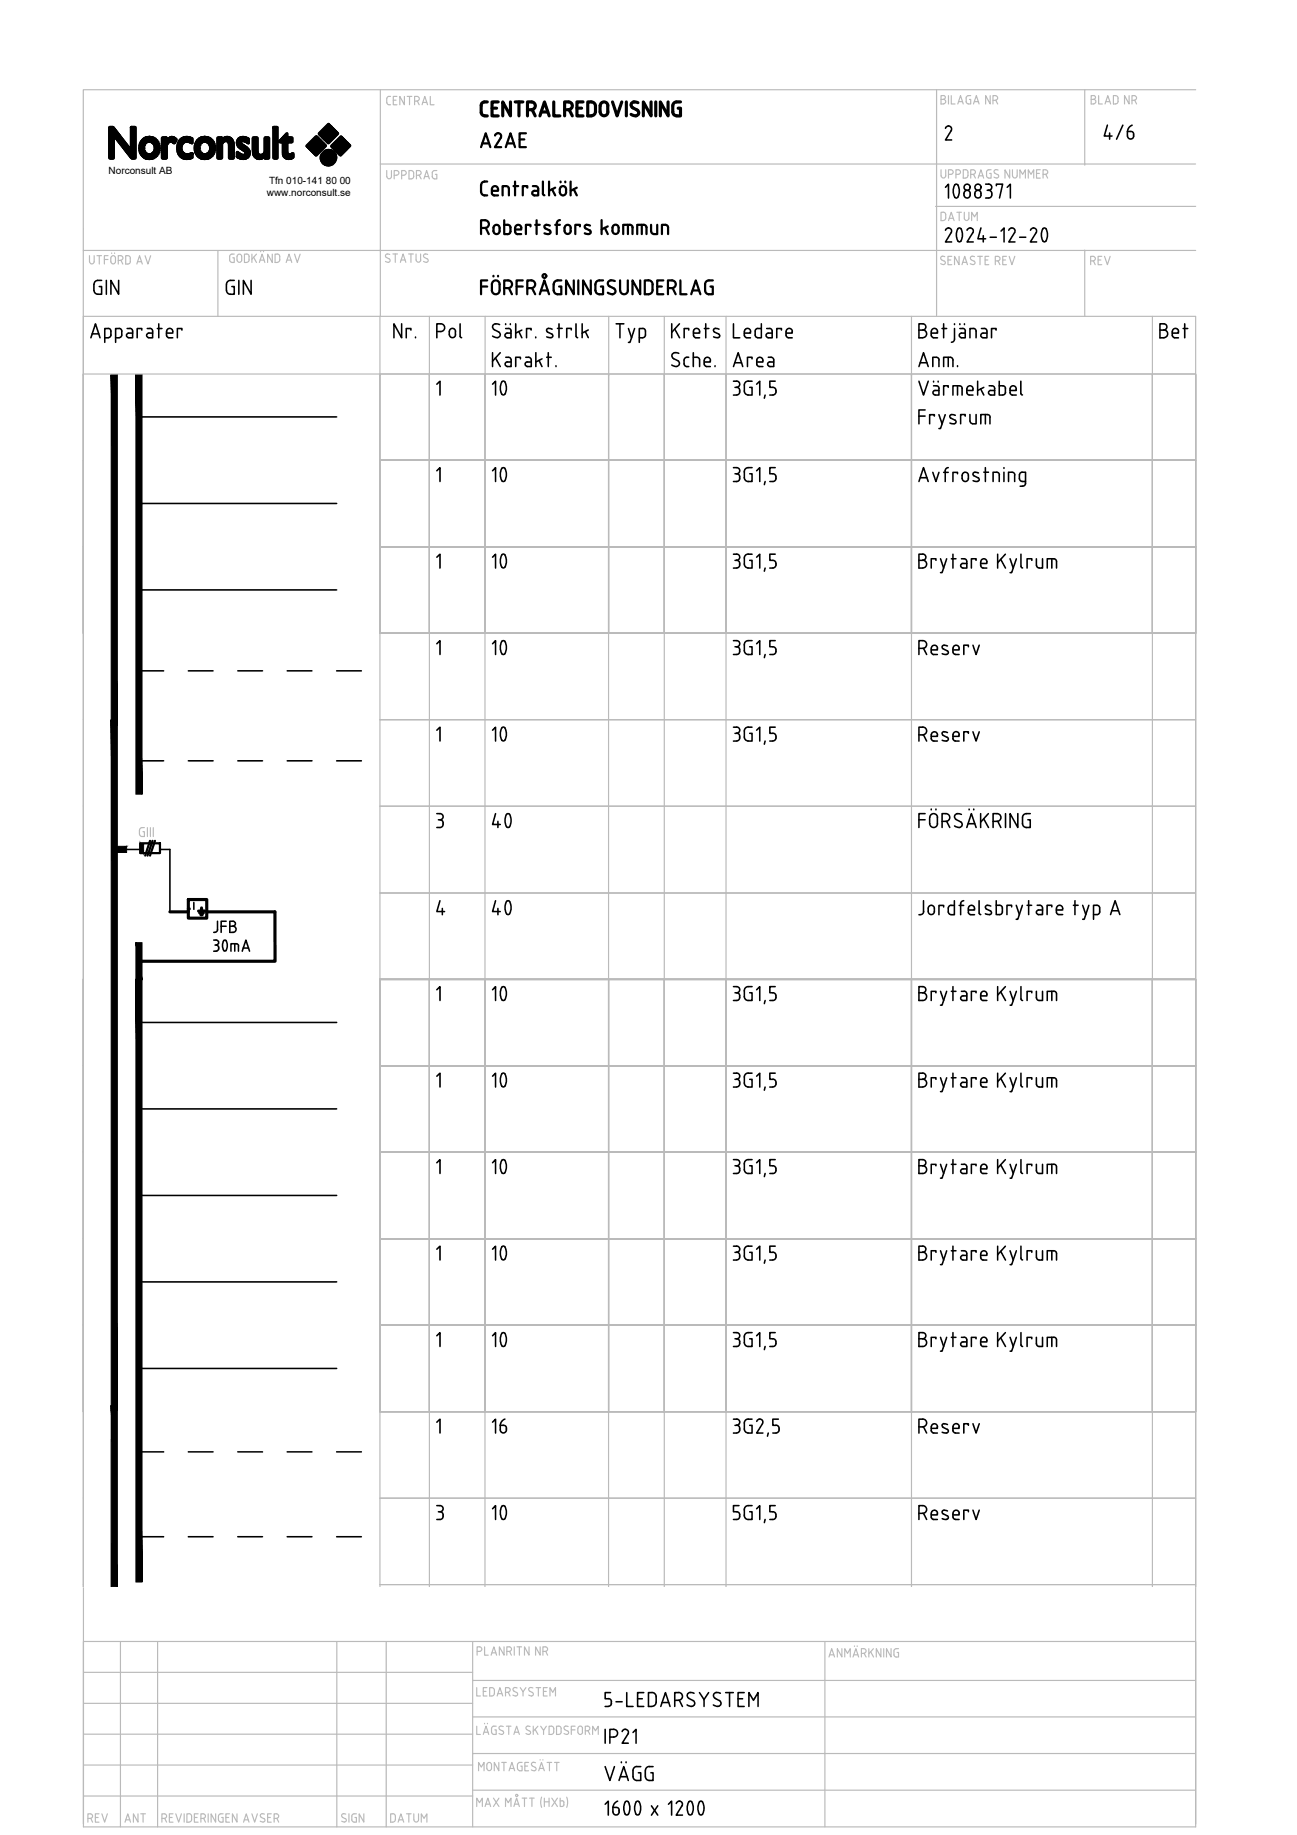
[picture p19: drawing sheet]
<svg xmlns="http://www.w3.org/2000/svg" width="210mm" height="297mm" viewBox="0 0 210 297" stroke-linecap="round" stroke-linejoin="round" font-family="sans-serif">
<defs><g id="words">
<text font-size="7.9" fill="#bababa" x="76.6" y="66.3">10</text>
<g font-size="7.9">
<text x="76.6" y="80.1">10</text>
<text x="76.6" y="94.2">10</text>
<text x="76.6" y="108.3">10</text>
<text x="76.6" y="122.1">10</text>
<text x="77.3" y="136.2">40</text>
<text x="77.3" y="150.3">40</text>
<text x="76.6" y="164">10</text>
<text x="76.6" y="178.2">10</text>
<text x="76.6" y="192.3">10</text>
<text x="76.6" y="206">10</text>
<text x="76.6" y="220.1">10</text>
</g>
<text font-size="7.5" x="76.6" y="248">10</text>
<text font-size="6.2" x="96.7" y="289.3">VÄGG</text>
<g font-size="5.7">
<text x="35.3" y="49">GIN</text>
<text x="78.3" y="233.2">16</text>
</g>
<g font-size="5.7" fill="#bababa">
<text x="117.5" y="60.7">Area</text>
<text x="147.5" y="60.7">Anm.</text>
</g>
<g font-size="5.3">
<text x="177.4" y="23.6">4/6</text>
<text x="76.6" y="25">A2AE</text>
<text x="69.5" y="55.7">Pol</text>
<text x="117.5" y="55.7">Ledare</text>
<text x="186.6" y="55.7">Bet</text>
</g>
<text font-size="4.9" x="33.2" y="152">JFB</text>
<text font-size="4.4" x="151" y="37">DATUM</text>
<g font-size="4.4" fill="#bababa">
<text x="175.3" y="44.1">REV</text>
<text x="13.1" y="296.3">REV</text>
<text x="19" y="296.3">ANT</text>
</g>
<g font-size="1.6">
<text x="17.6" y="28.2">Norconsult AB</text>
<text x="43.5" y="29.8">Tfn 010-141 80 00</text>
<text x="43.2" y="31.7">www.norconsult.se</text>
</g>
</g></defs>
<g fill="none" stroke="#bababa" stroke-width=".19">
<path d="M61.6 14.5v36.6M62.6 15.9v.7M62.6 16.6l.1 .2 .2 .1M62.9 17h.3M62.9 15.6h.3M62.9 15.6l-.2 .2-.1 .1M63.6 16.2h.5M64.2 15.6h-.6v1.4h.6M65.4 15.6v1.4l-.7-1.4v1.4M65.9 15.6h.8M66.3 15.6v1.4M67.1 16.4h.4"/>
<path d="M67.5 16.3a.37 .37 0 0 0 .4-.3 .37 .37 0 0 0-.4-.4h-.4v1.4M67.5 16.4l.3 .6M68.3 17l.4-1.4 .5 1.4M68.4 16.6h.7M69.6 15.6v1.4h.7M151.6 14.5v36.6M152.3 16.1h.4M152.7 15.5a.31 .31 0 0 1 .3 .3 .31 .31 0 0 1-.3 .3 .37 .37 0 0 1 .4 .3 .37 .37 0 0 1-.4 .4h-.4v-1.3h.4M153.5 15.5v1.3M153.9 15.5v1.3h.7M155 16.8l.4-1.3 .5 1.3M155.1 16.5h.7"/>
<path d="M156.4 16.4l.1 .4h.2M156.7 15.5h.4M156.7 15.5l-.3 .2v.8M156.9 16.1h.2v.7h-.4M157.5 16.8l.5-1.3 .5 1.3M157.7 16.5h.6M160.3 15.5v1.3l-.8-1.3v1.3M160.7 16.2h.4M161.1 15.5h-.4v1.3M161.1 15.5a.37 .37 0 0 1 .4 .4 .37 .37 0 0 1-.4 .3M161.2 16.2l.3 .6M175.6 14.5v12.2"/>
<path d="M176.6 16.1h.4M177 15.5a.31 .31 0 0 1 .3 .3 .31 .31 0 0 1-.3 .3 .37 .37 0 0 1 .4 .3 .37 .37 0 0 1-.4 .4h-.4v-1.3h.4M177.8 15.5v1.3h.6M178.8 16.8l.5-1.3 .4 1.3M179 16.5h.6M181 16.4l-.3 .4h-.5v-1.3h.5l.2 .2v.7M182.7 15.5v1.3l-.7-1.3v1.3M183.2 16.2h.4a.37 .37 0 0 0 .3-.4 .37 .37 0 0 0-.3-.3h-.4v1.3M183.6 16.2l.3 .6M193.5 14.5h-180v242.4M61.6 26.6h131.9M62.6 27.6v1"/>
<path d="M63.4 27.6v1a.37 .37 0 0 1-.4 .3 .37 .37 0 0 1-.4-.3M63.8 28.4l.4-.1a.37 .37 0 0 0 .4-.3 .37 .37 0 0 0-.4-.4h-.4v1.4M65 28.4l.4-.1a.37 .37 0 0 0 .3-.3 .37 .37 0 0 0-.3-.4h-.4v1.4M66.5 27.6h-.3v1.4h.3M66.5 27.6l.2 .1a.92 .92 0 0 1 0 1.2l-.2 .1M67.4 28.4l.4-.1a.37 .37 0 0 0 .4-.3 .37 .37 0 0 0-.4-.4h-.4v1.4M67.8 28.4l.4 .6M68.6 29l.4-1.4 .5 1.4M68.7 28.6h.7M70.5 28.2h.2v.8h-.4M70.7 27.6l-.6 .1a1.02 1.02 0 0 0-.1 1.1l.3 .1M151.4 33.4h42.1"/>
<path d="M152.3 27.5v1M153.1 27.5v.9a.37 .37 0 0 1-.4 .4 .37 .37 0 0 1-.4-.4M153.5 28.2h.4M153.9 27.5h-.4v1.3M153.9 27.5a.37 .37 0 0 1 .4 .4 .37 .37 0 0 1-.4 .3M154.7 28.2h.4a.37 .37 0 0 0 .3-.4 .37 .37 0 0 0-.3-.3h-.4v1.3M156.2 27.5h-.3v1.3h.3M156.2 27.5h.3a.92 .92 0 0 1 0 1.3h-.3M157.1 28.2h.4M157.5 27.5h-.4v1.3M157.5 27.5a.37 .37 0 0 1 .4 .4 .37 .37 0 0 1-.4 .3M157.5 28.2l.4 .6"/>
<path d="M158.3 28.8l.4-1.3 .5 1.3M158.4 28.5h.7M159.7 27.9v.7l.3 .2M160.2 28.1h.2v.7h-.4M160.4 27.5h-.6l-.1 .4M161.2 27.5h.3M161.2 27.5l-.3 .2v.2l.5 .4M161.5 28.2l.1 .4a.46 .46 0 0 1-.7 .1M163.4 27.5v1.3l-.8-1.3v1.3M163.9 27.5v.9a.37 .37 0 0 0 .3 .4 .37 .37 0 0 0 .4-.4v-.9M165.1 28.8v-1.3l.4 .7 .4-.7v1.3M166.4 28.8v-1.3l.5 .7 .4-.7v1.3"/>
<path d="M167.7 28.1h.5M168.4 27.5h-.7v1.3h.7M168.8 28.2h.4a.37 .37 0 0 0 .4-.4 .37 .37 0 0 0-.4-.3h-.4v1.3M169.2 28.2l.3 .6M13.5 51.2h180v9.3h-180M13.5 40.5h180M14.5 41.4v1a.37 .37 0 0 0 .4 .3 .37 .37 0 0 0 .3-.3v-1M15.7 41.4h.7M16.1 41.4v1.3M16.9 42h.6M17.5 41.4h-.6v1.3M17.9 41.8v.6"/>
<path d="M17.9 41.8a.37 .37 0 0 1 .4-.4 .37 .37 0 0 1 .4 .4v.6a.37 .37 0 0 1-.4 .3 .37 .37 0 0 1-.4-.3M18.1 40.9v.1M18.5 40.9v.1M19.1 42.1h.4M19.5 41.4h-.4v1.3M19.5 41.4a.37 .37 0 0 1 .4 .4 .37 .37 0 0 1-.4 .3M19.6 42.1l.3 .6M21.1 41.8v.5M21.1 41.8l-.2-.4h-.6v1.3h.6l.2-.4M22.1 42.7l.5-1.3 .4 1.3M22.3 42.4h.6M23.5 41.4l.4 1.3 .5-1.3"/>
<path d="M35.3 40.5v10.7M37.7 41.7h.2v.8l-.5-.1-.2-.3M37.9 41.1h-.4l-.3 .2v.8M38.4 42.1v-.6a.37 .37 0 0 1 .3-.4 .37 .37 0 0 1 .4 .4v.6M38.4 42.1a.37 .37 0 0 0 .3 .4 .37 .37 0 0 0 .4-.4M39.9 41.1h-.3v1.4M39.9 41.1l.4 .2v.2M40.3 41.5v.6M40.3 42.1l-.2 .3-.2 .1M40.8 41.1v1.4M41 41.6l.5 .9M41.5 41.1l-.7 .9"/>
<path d="M42 42.5l.4-1.4 .5 1.4M42.1 42.1h.6M42.2 40.7v.1M42.7 40.7v.1M44.1 41.1v1.4l-.8-1.4v1.4M44.9 41.1h-.4v1.4l.6-.1 .2-.3M44.9 41.1l.3 .2 .1 .2M45.3 41.5v.6M46.3 42.5l.5-1.4 .4 1.4M46.4 42.1h.7M47.7 41.1l.4 1.4 .5-1.4M61.5 51.2v93.3h132v-14h-132h132v-14h-132h132v-14h-132h132v-14h-132h132v-14h-132h132v-13.9v196.3v-.4h-132h132v-14h-132h132v-14h-132h132v-14h-132h132v-14h-132h132v-14h-132h132v-14h-132h132v-14h-132"/>
<path d="M62.5 41.7l.5 .2M62.7 41.1l-.3 .2 .1 .4M62.7 41.1l.4 .1M63 41.9l.1 .3a.44 .44 0 0 1-.7 .1M63.6 41.1h.7M64 41.1v1.4M64.8 42.5l.4-1.4 .5 1.4M64.9 42.1h.7M66.1 41.1h.8M66.5 41.1v1.4M67.3 41.1v1M67.4 42.1a.37 .37 0 0 0 .3 .3 .37 .37 0 0 0 .4-.3"/>
<path d="M68.1 41.1v1M68.7 41.7l.4 .2M68.8 41.1l.4 .1M68.8 41.1l-.3 .2 .2 .4M69.1 41.9l.2 .3a.44 .44 0 0 1-.8 .1M69.5 51.2v93.3M78.5 51.2v9.3M98.5 51.2v9.6M107.5 51.2v93.3M117.5 51.2v9.3M147.5 51.2v9.3M152.4 42.1l.4 .2"/>
<path d="M152.8 42.2l.2 .4a.44 .44 0 0 1-.8 .1M152.9 41.5a.39 .39 0 0 0-.4 0 .39 .39 0 0 0-.2 .4l.1 .2M153.4 42.1h.5M154 41.5h-.6v1.3h.6M155.2 41.5v1.3l-.7-1.3v1.3M155.7 42.8l.4-1.3 .5 1.3M155.8 42.5h.6M157 42.7l.5 .1M157.2 42.1l.4 .2M157.6 42.2l.2 .4-.3 .2M157.7 41.5a.39 .39 0 0 0-.4 0 .39 .39 0 0 0-.2 .4l.1 .2M158.2 41.5h.8"/>
<path d="M158.6 41.5v1.3M159.4 42.1h.5M160 41.5h-.6v1.3h.6M161.1 42.2h.4a.37 .37 0 0 0 .3-.3 .37 .37 0 0 0-.3-.4h-.4v1.3M161.5 42.2l.3 .6M162.3 42.1h.4M162.9 41.5h-.6v1.3h.6M163.3 41.5l.5 1.3 .4-1.3M175.6 40.5v10.7M186.5 51.2v93.3M61.5 60.5h132v.3M78.5 60.6v83.9"/>
<path d="M98.5 60.6v83.9M117.5 60.6v83.9M147.5 60.6v83.9M23.4 134h-.6l-.2 .4v.8l.4 .2h.4v-.8h-.3M23.9 134v1.4M24.3 134v1.4M24.8 134v1.4M61.5 158.6h132v-14h-132v112.3M69.5 144.6v112.3M78.5 144.6v112.3M98.5 144.6v112.3M107.5 144.6v112.3"/>
<path d="M117.5 144.6v112.3M147.5 144.6v112.3M186.5 144.6v112.3M13.5 256.9v38.8h180v-38.8M13.5 265.7h180v29.5M13.5 275.7h63M13.5 270.7h63M19.5 265.7v30M25.5 265.7v30M54.5 265.7v30M62.5 265.7v30M76.5 265.7v30"/>
<path d="M76.5 277.9h116.9M76.5 272h116.9M77.2 273.2v1.3h.5M77.2 279.4v1.4h.5M77.2 267.3h.4a.37 .37 0 0 0 .4-.4 .37 .37 0 0 0-.4-.3h-.4v1.3M78.2 273.8h.5M78.4 266.6v1.3h.6M78.4 279h.1M78.8 273.2h-.6v1.3h.6M78.9 279h.1M79.5 267.9l.4-1.3 .5 1.3M79.5 279.8v.6"/>
<path d="M79.6 267.6h.6M79.9 279.4h.4M79.9 279.4l-.2 .1-.1 .3M80 273.6l-.2-.4h-.6v1.3h.6l.2-.4M80 273.6v.5M80.5 274.5l.4-1.3 .5 1.3M80.6 274.2h.6M80.9 280l.4 .2M81.1 279.4l-.3 .2 .1 .4M81.1 279.4l.3 .1M81.6 266.6v1.3l-.8-1.3v1.3M81.8 273.9h.4"/>
<path d="M82 279.4h.7M82 267.3h.4a.37 .37 0 0 0 .4-.4 .37 .37 0 0 0-.4-.3h-.4v1.3M82.2 273.2h-.4v1.3M82.2 273.2a.37 .37 0 0 1 .4 .4 .37 .37 0 0 1-.4 .3M82.3 273.9l.2 .6M82.3 279.4v1.4M82.5 267.3l.3 .6M83.2 273.8l.4 .2M83.2 266.6v1.3M83.6 274l.2 .3a.46 .46 0 0 1-.8 .1M83.7 266.6h.7M83.7 273.2a.39 .39 0 0 0-.5 0 .39 .39 0 0 0-.2 .4l.2 .1"/>
<path d="M84.1 266.6v1.3M84.2 273.2l.4 .7 .5-.7M84.6 273.9v.6M85.3 280l.4 .2M85.6 266.6v1.3l-.7-1.3v1.3M85.8 279.5a.39 .39 0 0 0-.5-.1 .39 .39 0 0 0-.2 .4l.2 .2M86.2 273.2a.41 .41 0 0 0-.4 0 .41 .41 0 0 0-.2 .4l.7 .5v.2a.44 .44 0 0 1-.7 .1M86.3 279.4v1.4M86.6 279.9l.5 .9M86.8 273.2h.7M87.1 279.4l-.8 .9M87.1 273.2v1.3"/>
<path d="M87.4 266.6v1.3l-.7-1.3v1.3M87.5 279.4l.5 .7 .4-.7M87.9 267.3h.4a.37 .37 0 0 0 .3-.4 .37 .37 0 0 0-.4-.3h-.3v1.3M87.9 273.8h.5M88.3 267.3l.3 .6M88.6 273.2h-.7v1.3h.7M88.9 279.4l.5 .1a.92 .92 0 0 1 0 1.2l-.5 .1zM89 274.5v-1.3l.5 .7 .4-.7v1.3M90.4 279.4h-.3v1.4h.3M90.4 279.4l.2 .1 .2 .3M90.8 279.8v.6M91.4 280l.4 .2"/>
<path d="M91.9 279.5a.39 .39 0 0 0-.4-.1 .39 .39 0 0 0-.2 .4l.1 .2M93.1 279.4h-.6v1.4M93.5 279.8v.6M93.5 279.8a.37 .37 0 0 1 .4-.4 .37 .37 0 0 1 .4 .4v.6a.36 .36 0 0 1-.4 .4 .36 .36 0 0 1-.4-.4M133.5 265.7v30M134.2 268.2l.4-1.3 .5 1.3M134.3 267.9h.6M136.2 266.9v1.3l-.7-1.3v1.3M136.7 268.2v-1.3l.5 .7 .4-.7v1.3M138 268.2l.5-1.3 .5 1.3M138.2 267.9h.6M138.3 266.4v.1"/>
<path d="M138.7 266.4v.1M139.4 267.6h.4M139.8 267.6a.37 .37 0 0 0 .4-.4 .37 .37 0 0 0-.4-.3h-.4v1.3M139.8 267.6l.4 .6M140.6 266.9v1.3M140.9 267.4l.5 .8M141.4 266.9l-.8 .8M142.6 266.9v1.3l-.8-1.3v1.3M143 266.9v1.3M144.2 266.9v1.3l-.7-1.3v1.3M144.7 267.3v.6M145.2 267.5h.2v.7h-.5l-.2-.3"/>
<path d="M145.4 266.9h-.5l-.2 .3M13.5 280.7h63M13.5 285.7h63M13.5 290.7h63M26.2 294.4h.4a.37 .37 0 0 0 .4-.4 .37 .37 0 0 0-.4-.4h-.4v1.4M26.6 294.4l.4 .6M27.4 294.2h.5M28 293.6h-.6v1.4h.6M28.4 293.6l.5 1.4 .5-1.4M29.8 293.6v1.4M30.6 293.6h.2a.92 .92 0 0 1 0 1.3l-.6 .1v-1.4h.4M31.5 294.2h.4"/>
<path d="M32.1 293.6h-.6v1.4h.6M32.5 294.4h.4M32.9 293.6h-.4v1.4M32.9 293.6a.37 .37 0 0 1 .4 .4 .37 .37 0 0 1-.4 .4M33 294.4l.3 .6M33.7 293.6v1.4M34.9 293.6v1.4l-.7-1.4v1.4M36.1 293.6h-.4l-.3 .2a1 1 0 0 0 .2 1.1l.5 .1v-.8h-.2M36.6 294.2h.4M37.1 293.6h-.5v1.4h.5M38.4 293.6v1.4l-.8-1.4v1.4M39.4 295l.5-1.4 .4 1.4"/>
<path d="M39.5 294.6h.7M40.8 293.6l.4 1.4 .5-1.4M42.4 293.6l.4 .1M42.4 293.6l-.2 .1v.3l.5 .4M42.7 294.4l.2 .3a.46 .46 0 0 1-.8 .1M43.3 294.2h.5M43.9 293.6h-.6v1.4h.6M44.4 294.4h.3M44.7 293.6h-.3v1.4M44.7 293.6a.37 .37 0 0 1 .4 .4 .37 .37 0 0 1-.4 .4M44.8 294.4l.3 .6M55.4 294.2l.5 .2 .1 .3a.44 .44 0 0 1-.7 .1"/>
<path d="M56 293.7a.39 .39 0 0 0-.5-.1 .39 .39 0 0 0-.2 .4l.2 .2M56.5 293.6v1.4M57.7 293.6l-.6 .1a1.02 1.02 0 0 0-.1 1.1l.3 .2h.4v-.8h-.3M58.9 293.6v1.4l-.8-1.4v1.4M63.6 293.6h.2a.92 .92 0 0 1 0 1.3l-.6 .1v-1.4h.4M64.4 295l.5-1.4 .4 1.4M64.6 294.6h.6M65.8 293.6h.7M66.2 293.6v1.4M67 293.6v1M67.7 293.6v1a.37 .37 0 0 1-.3 .3 .37 .37 0 0 1-.4-.3M68.2 295v-1.4l.4 .8 .5-.8v1.4"/>
<path d="M76.5 289.8h116.9M76.5 283.9h116.9M77.2 292.4v-1.3l.4 .7 .5-.7v1.3M77.4 286.6v-1.3l.5 .8 .4-.8v1.3M78.2 280.8l.5-1.4 .4 1.4M78.3 280.4h.7M78.5 292.4l.5-1.3 .4 1.3M78.6 292h.7M78.8 285.7v.6M78.8 285.7a.37 .37 0 0 1 .4-.4 .37 .37 0 0 1 .3 .4M79.5 285.7v.6a.37 .37 0 0 1-.3 .3 .37 .37 0 0 1-.4-.3M79.6 280.4l.1 .3 .2 .1"/>
<path d="M79.9 291.1l.9 1.3M80.1 280h.2v.8h-.4M80.7 285.3v1.3l-.7-1.3v1.3M80.8 291.1l-.9 1.3M81.2 285.3h.7M81.3 280.2l.2 .3a.44 .44 0 0 1-.7 .1M81.6 285.3v1.3M81.8 292.4v-1.3l.5 .7 .4-.7v1.3M82.4 286.6l.4-1.3 .5 1.3M82.5 286.3h.7M83.2 280.8l.4-1.4 .5 1.4M83.2 292.4l.4-1.3 .5 1.3"/>
<path d="M83.3 280.4h.6M83.3 292h.6M83.7 285.7l.1 .7 .3 .2M84.3 285.9h.2v.7h-.4M84.5 285.3h-.6l-.1 .4M84.5 291.1h.8M84.9 291.1v1.3M84.9 285.9h.5M85.5 285.3h-.6v1.3h.6M85.7 291.1h.7M85.7 280.2l.2 .3a.44 .44 0 0 1-.8 .1M86.1 291.1v1.3"/>
<path d="M86.1 285.9l.5 .2M86.6 286.1l.2 .3a.46 .46 0 0 1-.8 .1M86.7 285.3a.39 .39 0 0 0-.5 0 .39 .39 0 0 0-.2 .4l.2 .2M87.2 286.6l.4-1.3 .5 1.3M87.3 286.3h.6M87.4 284.8v.1M87.7 290.9a2.36 2.36 0 0 0 0 1.7M87.9 284.8v.1M88 280.1v.7M88.1 291.1v1.3M88.1 291.7h.8M88.5 285.3h.8"/>
<path d="M88.9 291.1v1.3M88.9 285.3v1.3M89.3 291.1l.9 1.3M89.7 285.3h.8M90.1 285.3v1.3M90.2 291.1l-.9 1.3M90.7 291.1v1.3h.3M90.7 291.5h.4l.2 .3M90.8 280.3l-.2 .4-.2 .1M91.2 291.8v.3M91.3 292.1l-.3 .3M91.7 290.9a2.36 2.36 0 0 1 0 1.7"/>
<path d="M91.9 280.2l.1 .3a.44 .44 0 0 1-.7 .1M92.5 280h.6M94.7 280.2h.4M95.1 280.1a.36 .36 0 0 0 .4-.3 .36 .36 0 0 0-.4-.4h-.4v1.4M95.2 280.2l.3 .6M95.9 280.8v-1.4l.5 .8 .4-.8v1.4"/>
<circle cx="83.6" cy="290.6" r=".18"/>
</g>
<g fill="#000" stroke="#000" stroke-width=".16">
<path d="M52.9 26.7h.5zM53 24.3h.3z"/>
<path d="M51.2 22.1l-1.5 1.5h3zM49.7 23.6h3l-1.5 1.5z"/>
<path d="M51.6 21.6l1.5 1.5v-3zM53.1 20.1l1.6 1.5-1.6 1.5z"/>
<path d="M52.9 26.7h.4zM53 26.7h.3z"/>
<path d="M53 24.3h.4zM52.9 24.3h.5z"/>
<path d="M52.9 24.3l.6 .1zM52.8 24.4h.7z"/>
<path d="M52.8 24.4h.9zM52.7 24.4h1z"/>
<path d="M52.8 26.7h.7zM52.8 26.7h.6z"/>
<path d="M55.1 22.1l-1.5 1.5 1.5 1.5zM55.1 22.1l1.5 1.5-1.5 1.5z"/>
<path d="M52.7 24.4l1 .1zM52.6 24.5h1.1z"/>
<path d="M52.7 26.6h1zM52.7 26.6l.8 .1z"/>
<path d="M52.6 24.5h1.2zM52.5 24.5h1.3z"/>
<path d="M52.6 26.6h1.1zM52.6 26.6h1.1z"/>
<path d="M52.5 24.5l1.4 .1zM52.4 24.6l.1-.1 1.4 .1z"/>
<path d="M52.5 26.5h1.3zM52.5 26.5l1.2 .1z"/>
<path d="M52.4 24.6l1.6 .1zM52.3 24.7h1.7z"/>
<path d="M52.4 26.4l1.4 .1 .1-.1zM52.4 26.4l1.4 .1z"/>
<path d="M52.3 24.7l1.8 .1zM52.3 24.7l1.8 .1h-1.9z"/>
<path d="M52.3 26.4h1.7zM52.3 26.4h1.6z"/>
<path d="M52.2 24.8l2 .1-.1-.1zM52.2 24.8l2 .1h-2z"/>
<path d="M52.2 26.3l1.8 .1 .1-.1zM52.2 26.3l1.8 .1z"/>
<path d="M52.2 24.9l2 .1v-.1zM52.2 24.9l2 .1h-2.1z"/>
<path d="M52.2 26.2l1.9 .1 .1-.1zM52.2 26.2l1.9 .1h-1.9z"/>
<path d="M52.1 25l2.2 .1-.1-.1zM52.1 25l2.2 .1h-2.3z"/>
<path d="M52.1 26.1l2.1 .1v-.1zM52.1 26.1l2.1 .1h-2z"/>
<path d="M52 25.1l2.3 .1v-.1zM52 25.1l2.3 .1h-2.3z"/>
<path d="M52 26l2.2 .1 .1-.1zM52 26l2.2 .1h-2.1z"/>
<path d="M52 25.2l2.3 .1v-.1zM52 25.2l2.3 .1h-2.3z"/>
<path d="M52 25.9l2.3 .1v-.1zM52 25.9l2.3 .1h-2.3z"/>
<path d="M52 25.3l2.3 .1v-.1zM52 25.3l2.3 .1h-2.3z"/>
<path d="M52 25.4l2.4 .1-.1-.1zM52 25.4l2.4 .1h-2.4z"/>
<path d="M52 25.6l2.3 .1v-.1zM52 25.6l2.3 .1h-2.3z"/>
<path d="M52 25.7l2.3 .2v-.2zM52 25.7l2.3 .2h-2.3z"/>
<path d="M52 25.5l2.3 .1 .1-.1zM52 25.5l2.3 .1h-2.3z"/>
<path d="M18 60.6v56.9h1zM18 60.6h1v56.9z"/>
<path d="M18 116.5l1 111.8v-111.8zM18 116.5l1 111.8h-1z"/>
<path d="M18.5 137v1l2-1zM18.5 138l2-1v1z"/>
<path d="M22 60.6v68h1zM22 60.6h1v68z"/>
<path d="M22.7 136.5l.5 1.6v-1.6zM22.7 136.5l.5 1.6h-.5z"/>
<path d="M22 152.6v6h1zM22 152.6h1v6z"/>
<path d="M22 158.5l1 97.6v-97.6zM22 158.5l1 97.6h-1z"/>
<path d="M18 227.5v29.4h1zM18 227.5h1v29.4z"/>
</g>
<g fill="none" stroke="#000" stroke-width=".25">
<path d="M153 20.8a.5 .5 0 0 1 .7-.4 .5 .5 0 0 1 .2 .8M153 30.3l.5-.5v2.3M153.9 21.2l-.9 1.5h1M153.9 37.7l-.9 1.5h1M154.5 29.9l.4-.1a1.82 1.82 0 0 1 0 2.2h-.3a1.94 1.94 0 0 1-.1-2.1zM155 37a1.94 1.94 0 0 0 .1 2.1h.3a1.94 1.94 0 0 0 .1-2.1M156.1 31.1a.59 .59 0 0 1 .9 0 .59 .59 0 0 1-.2 .9 .6 .6 0 0 1-.7-.2 .6 .6 0 0 1 0-.7zM157.4 37.7l-.9 1.5h1M157.8 31.3v.3M157.8 31.3a.52 .52 0 0 1 .6-.5 .52 .52 0 0 1 .3 .8 .49 .49 0 0 1-.4 .5 .49 .49 0 0 1-.5-.5M158.7 36.9l-.4 1.8h1.2M159.1 38.1v1.1"/>
<path d="M159.5 29.8h.5a.5 .5 0 0 1 .5 .5 .5 .5 0 0 1-.5 .5M159.8 30.8h.2M160 30.8a.64 .64 0 0 1 .5 .6 .64 .64 0 0 1-.5 .7M160.3 38.4h.9M161.2 30.1v-.3h1.1l-.5 2.3M162 37.4l.5-.5v2.3M163 30.3l.5-.5v2.3M163.3 37.3a.51 .51 0 0 1 .6-.4 .51 .51 0 0 1 .3 .8l-.9 1.5h1M165 38.4h1M166.8 37.3a.5 .5 0 0 1 .7-.4 .5 .5 0 0 1 .2 .8M167.7 37.7l-.9 1.5h1M168.8 37l.4-.1a1.82 1.82 0 0 1 0 2.2h-.3a1.94 1.94 0 0 1-.1-2.1z"/>
<path d="M14.7 54.7l.8-2.3 .7 2.3M14.9 54h1.1M15.2 46v1a.62 .62 0 0 0 .6 .6M15.8 45.4h.6M15.8 45.4a.62 .62 0 0 0-.6 .6M16.1 46.4h.3v1.2h-.6M17.2 45.4v2.2M17.9 54.2v-.8l-.2-.2h-.7v2.2M17.9 54.2l-.2 .4-.7 .1M19.2 45.4v2.2l-1.3-2.2v2.2M19.7 54.2l-.1-.8-.1-.2h-.8v2.2M19.7 54.2l-.2 .4-.8 .1"/>
<path d="M20.6 53.2h.4M21 53.2l.4 .2 .1 1.3h-.7a.38 .38 0 0 1-.3-.4 .38 .38 0 0 1 .3-.4h.7M22.9 53.4v-.2h-.7v1.5M23.8 53.2h.7l.2 .4v1.1h-.6M24.1 53.9h.6M24.1 53.9a.37 .37 0 0 0-.4 .4 .37 .37 0 0 0 .4 .4M25.5 53.2h.7M25.7 52.4v2.3M26.9 53.7v.6M27 54.3l.1 .3 .2 .1M27 53.7a.53 .53 0 0 1 .6-.5 .53 .53 0 0 1 .4 .7h-1.1M27.3 54.7h.7"/>
<path d="M29.4 53.4v-.2h-.7v1.5M65 52.4v2.3l-1.2-2.3v2.3M66.5 53.4v-.2h-.8v1.5M67.2 54.6v.1M79.7 57.1v2.2M80.2 52.4a.5 .5 0 0 0-.5 .4 .5 .5 0 0 0 .3 .6l.7 .3a.51 .51 0 0 1 .2 .7 .51 .51 0 0 1-.7 .2l-.5-.2M80.2 52.4l.7 .1M81 57.1l-1.3 1.4M81.8 53.2h.7l.2 .4M81.8 52.4v.1M82.6 52.4v.1M82.7 53.6v1.1h-.6a.38 .38 0 0 1-.4-.4 .38 .38 0 0 1 .4-.4h.6"/>
<path d="M83.5 52.4v2.3M84 53.7l.5 1M84.5 53.4l-1 .5M86 53.4v-.2h-.8v1.5M86.7 54.6v.1M86.7 57.1v2.2M88.5 57.8h.7M88.7 57.1v2.2M89.3 54.1l.2 .3a.65 .65 0 0 1-1 .1M89.3 53.3l-.1-.1a.44 .44 0 0 0-.7 .4l.8 .5M90 59.2v.1M90.2 53.2h.8"/>
<path d="M90.5 52.4v2.3M92.5 53.4v-.2h-.8v1.5M93.2 52.4v2M93.2 54.4l.3 .3M94.2 52.4v2.3M94.7 53.7l.5 1M95.2 53.4l-1 .5M99.7 52.4h1.3M100.3 52.4v2.3M101.7 53.2l.5 1.5M102.7 53.2l-.7 2.2h-.3M104.5 54.2l-.1-.8-.2-.2h-.7v2.2"/>
<path d="M104.5 54.2l-.3 .4-.7 .1M108.7 52.4v2.3M108.7 59.1l.8 .2M109 58l.7 .4a.5 .5 0 0 1 .2 .5 .5 .5 0 0 1-.4 .4M109.2 53.3l.8 1.4M109.9 57.2a.62 .62 0 0 0-.9-.1 .62 .62 0 0 0-.2 .8l.2 .1M110 52.4l-1.3 1.4M110.7 58.3v.6M110.7 58.9l.2 .4h.6M111.5 53.4v-.2h-.8v1.5M111.5 57.8l-.6 .1-.2 .4M112.2 57.8h.6"/>
<path d="M112.2 57.1v2.2M112.2 53.9h1a.52 .52 0 0 0-.3-.7 .52 .52 0 0 0-.7 .5l.1 .8 .3 .2h.6M112.8 57.8l.4 .2v1.3M114 53.2h.7M114.2 52.4v2.3M114.3 59.3h.7M115 58.3v.3h-1M115 58.3a.51 .51 0 0 0-.5-.5 .51 .51 0 0 0-.5 .5v.8l.4 .2M115.6 53.7l.7 .4M115.8 53.2l-.3 .2 .1 .3M148.7 53.4h.6M149.3 54.7a.62 .62 0 0 0 .7-.7 .62 .62 0 0 0-.7-.6 .5 .5 0 0 0 .5-.5 .5 .5 0 0 0-.5-.5h-.6v2.3"/>
<path d="M150.7 53.9h1a.52 .52 0 0 0-.3-.7 .52 .52 0 0 0-.7 .5v.6M152.5 53.2h.7M152.7 52.4v2.3M154.5 52.4v.1M154.5 53.2v1.7M155.3 53.2h.5M155.3 52.4v.1M155.8 53.2l.4 .2v1.3h-.6a.38 .38 0 0 1-.4-.4 .38 .38 0 0 1 .4-.4h.6M156.1 52.4v.1M157.5 53.2h-.5v1.5M157.5 53.2l.4 .2 .1 1.3M158.8 53.2h.7l.2 .4v1.1h-.6a.38 .38 0 0 1-.4-.4 .38 .38 0 0 1 .4-.4h.6"/>
<path d="M161.2 53.4v-.2h-.7v1.5M22.5 67.5h32M70.7 62.2l.5-.5v2.3M70.7 76.2l.5-.5v2.2M118.7 64h.5M118.7 75.7h.5M118.7 77.9h.5M119 62.7h.2M119 76.7h.2M119.2 62.7l.3 .1 .2 .4M119.2 75.7a.5 .5 0 0 1 .5 .5 .5 .5 0 0 1-.5 .5l.3 .1 .2 .4M119.7 63.2v.2"/>
<path d="M119.7 77.2v.3M119.7 63.4l-.2 .5h-.3M119.7 77.4l-.2 .5h-.3M120.5 62.3v1a.62 .62 0 0 0 .6 .6M120.5 76.3v1a.62 .62 0 0 0 .6 .6M121.1 75.7h.6M121.1 75.7a.62 .62 0 0 0-.6 .6M121.3 62.7h.4v1.3h-.6M121.3 76.7h.4v1.2h-.6M122.4 62.2l.6-.5v2.3M122.4 76.2l.6-.5v2.2M123.8 64l-.1 .5"/>
<path d="M123.8 77.9l-.1 .6M124.6 64h.5M124.6 77.9h.5M125.1 62.7a.63 .63 0 0 1 .5 .6 .63 .63 0 0 1-.5 .6M125.1 76.7a.64 .64 0 0 1 .5 .6 .64 .64 0 0 1-.5 .6M125.5 61.7h-.9v1h.5M125.5 75.7h-.9v1h.5M148.7 61.7l.8 2.3 .7-2.3M148.7 77.9l.8-2.2 .7 2.2M148.7 67.4h1M148.9 77.3h1.1M149.7 66.4h-1v2.2"/>
<path d="M151 76.5l.5 1.4 .5-1.4M151.2 67.4v-.3h-.7v1.5M151.5 62.4l.4 .3 .1 1.3h-.7M152 63.2h-.6a.37 .37 0 0 0-.4 .4 .37 .37 0 0 0 .4 .3M152 67.1l.5 1.5M152.7 76.5h.8M153 67.1l-.8 2.3h-.2M153 76.2v1.7M153.5 62.7v-.3h-.8v1.6M153.5 75.7l-.5 .2v.3M153.7 68.5l.7 .1M154.6 67.2h-.2a.44 .44 0 0 0-.7 .3l1 .6-.1 .4-.2 .1"/>
<path d="M155 76.7v-.2h-.8v1.4M155 62.4v1.6M155.7 62.9v1.1M155.7 76.9v.6M155.7 62.9l-.2-.4-1.3-.1v1.6M155.7 76.9a.5 .5 0 0 1 .5-.5 .5 .5 0 0 1 .5 .5v.6a.5 .5 0 0 1-.5 .4 .5 .5 0 0 1-.5-.5M156.2 67.4v-.3h-.7v1.5M156.5 63v.6M156.5 63.6l.2 .3h.2M156.5 62.9a.52 .52 0 0 1 .6-.4 .52 .52 0 0 1 .4 .7h-1M156.8 64h.7M157 67.1v1.1"/>
<path d="M157 68.2l.1 .2 .3 .2M157.6 77l.7 .4M158 67.1v1.5h-.6M158.2 61.7v2.3M158.3 77.3l.2 .4a.67 .67 0 0 1-1 .1M158.4 76.6l-.2-.1a.44 .44 0 0 0-.7 .4l.1 .1M158.7 63l.5 1M159.2 62.7l-1 .5M159.2 76.4h.8M159.5 67.1v1.5M159.5 75.7v2.2M159.8 67.1h-1.1v1.5"/>
<path d="M159.8 67.1l.4 .2v.2M160.1 62.4l.7 .1 .2 .4v1.1h-.7M160.2 67.5v1.1M161 63.2h-.7a.37 .37 0 0 0-.3 .4 .37 .37 0 0 0 .3 .3M161.3 76.4h-.6v1.5M161.3 76.4l.4 .3v1.2M161.7 61.7v2.3h.6M161.7 62.4h.6l.4 .3v.8M162.5 75.7v.1M162.5 76.4v1.5M162.7 63.5v.2l-.4 .2M163.2 77.9v-1.5h.6l.4 .3v1.2"/>
<path d="M163.5 63.2h1a.52 .52 0 0 0-.4-.7 .52 .52 0 0 0-.6 .5v.7l.3 .2M163.8 64h.7M165.2 61.7v2M165.2 63.7l.3 .2M165.4 76.4h.6v1.8l-.2 .4-.7 .1M165.4 77.9h.6M165.4 76.4l-.2 .1a1.09 1.09 0 0 0-.1 1.2l.3 .2M22.5 81.5h32M22.5 95.5h32M70.7 90.2l.5-.5v2.3M118.7 89.7h.5M118.7 92h.5"/>
<path d="M119 90.7h.2M119.2 89.7a.5 .5 0 0 1 .5 .5 .5 .5 0 0 1-.5 .5M119.2 90.7l.3 .1 .2 .4M119.7 91.2v.2M119.7 91.4l-.2 .5h-.3M121.1 89.7h.6M121.1 89.7a.62 .62 0 0 0-.6 .6v1a.62 .62 0 0 0 .6 .6M121.3 90.7h.4v1.3h-.6M122.4 90.2l.6-.5v2.3M123.8 92l-.1 .5M124.6 92h.5M125.1 90.7a.63 .63 0 0 1 .5 .6 .63 .63 0 0 1-.5 .6"/>
<path d="M125.5 89.7h-.9v1h.5M148.7 90.7h.6M149.3 91.9a.62 .62 0 0 0 .7-.6 .62 .62 0 0 0-.7-.6 .5 .5 0 0 0 .5-.5 .5 .5 0 0 0-.5-.5h-.6v2.3h.6M151.5 90.7v-.2h-.8v1.5M152.2 90.5l.5 1.5M153.2 90.5l-.7 2.2h-.3M154 90.5h.7M154.2 89.7v2.3M155.6 90.5h.6l.3 .4M156.5 90.9v1.1h-.7M156.5 91.2h-.7a.37 .37 0 0 0-.3 .4 .37 .37 0 0 0 .3 .3M158 90.7v-.2h-.8v1.5"/>
<path d="M159.1 92h.6M159.7 91v.2h-1M159.7 90.9a.51 .51 0 0 0-.5-.4 .51 .51 0 0 0-.5 .5l.1 .8 .3 .1M161.5 89.7v2.3M161.9 90.5l.8 1.5M162.7 89.7l-1.2 1.4M163.5 90.5l.5 1.5M164.5 90.5l-.8 2.2h-.2M165.2 89.7v2M165.2 91.7l.3 .2M167 90.7v-.2h-.8v1.5M167.7 90.5l.1 1.2 .4 .2"/>
<path d="M168.7 90.5v1.5h-.5M170.2 90.5v1.5M171 90.9l-.2-.4h-1.3v1.5M171 90.9v1.1M22.5 108.6h4M30.5 108.6h4M38.5 108.6h4M46.5 108.6h4M54.5 108.6h4M70.7 104.2l.5-.5v2.2M70.7 118.2l.5-.5v2.3M118.7 103.7h.5"/>
<path d="M118.7 105.9h.5M118.7 117.7h.5M118.7 120h.5M119 104.7h.2M119 118.7h.2M119.2 103.7a.5 .5 0 0 1 .5 .5 .5 .5 0 0 1-.5 .5l.3 .1 .2 .4M119.2 117.7a.5 .5 0 0 1 .5 .5 .5 .5 0 0 1-.5 .5l.3 .1 .2 .4M119.7 105.2v.3M119.7 119.2v.3M119.7 105.4l-.2 .5h-.3M119.7 119.4l-.2 .5h-.3M120.5 118.3v1a.62 .62 0 0 0 .6 .6"/>
<path d="M121.1 103.7h.6M121.1 117.7h.6M121.1 103.7a.62 .62 0 0 0-.6 .6v1a.62 .62 0 0 0 .6 .6M121.1 117.7a.62 .62 0 0 0-.6 .6M121.3 104.7h.4v1.2h-.6M121.3 118.7h.4v1.3h-.6M122.4 104.2l.6-.5v2.2M122.4 118.2l.6-.5v2.3M123.8 105.9l-.1 .6M123.8 120l-.1 .5M124.6 105.9h.5M124.6 120h.5"/>
<path d="M125.1 104.7a.57 .57 0 0 1 .5 .8M125.1 118.7a.64 .64 0 0 1 .5 .6 .64 .64 0 0 1-.5 .6M125.5 103.7h-.9v1h.5M125.5 117.7h-.9v1h.5M125.6 105.4l-.3 .5h-.2M148.7 105h.6a.62 .62 0 0 0 .7-.7 .62 .62 0 0 0-.7-.6h-.6v2.2M148.7 119l.6-.1a.61 .61 0 0 0 .7-.6 .61 .61 0 0 0-.7-.6h-.6v2.3M149.5 105l.5 .9M149.5 119l.5 1M150.7 105.6l.1 .2 .3 .1M150.7 119.6l.2 .3h.2M151.1 105.9h.6"/>
<path d="M151.1 120h.6M151.7 105v.2h-1M151.7 119v.2h-1M151.7 104.9a.5 .5 0 0 0-.5-.5 .5 .5 0 0 0-.5 .5v.7M151.7 119a.5 .5 0 0 0-.5-.5 .5 .5 0 0 0-.5 .5v.6M152.5 119.8l.7 .2M152.6 119l.9 .5-.1 .4h-.2M152.8 118.5l.5 .1M152.8 118.4l-.3 .3 .1 .3M153.3 104.6l-.1-.1a.42 .42 0 0 0-.5 0 .42 .42 0 0 0-.2 .4l1 .6v.2a.67 .67 0 0 1-1 .1M154.2 119.6l.2 .3h.2M154.6 105.9h.6"/>
<path d="M154.6 120h.6M155.2 105v.2h-1M155.2 118.9v.3h-1M155.2 104.9a.51 .51 0 0 0-.5-.5 .51 .51 0 0 0-.5 .6l.1 .7 .3 .2M155.2 118.9a.5 .5 0 0 0-.5-.5 .5 .5 0 0 0-.5 .5v.7M156.7 104.7v-.3h-.7v1.5M156.7 118.7v-.2h-.7v1.5M157.5 104.4l.5 1.5 .5-1.5M157.5 118.5l.5 1.5 .5-1.5M20.5 137.5h2.5M22.5 123.2h4M25.9 137.5h1.6v10"/>
<path d="M30.5 123.2h4M38.5 123.2h4M46.5 123.2h4M54.5 123.2h4M70.7 131.7h.5a.5 .5 0 0 1 .5 .5 .5 .5 0 0 1-.5 .5M71 132.7h.2M71.2 132.7a.57 .57 0 0 1 .5 .8M71.7 133.5l-.2 .4h-.8M148.7 132.7h1M149.7 131.7h-1v2.2M150.5 133.3a.62 .62 0 0 0 .6 .6 .62 .62 0 0 0 .6-.6M150.7 131v.1"/>
<path d="M151.5 131v.1M151.7 132.3v1M151.7 132.3a.62 .62 0 0 0-.6-.6 .62 .62 0 0 0-.6 .6v1M152.5 133h.6M153.1 131.7h-.6v2.2M153.1 131.7a.62 .62 0 0 1 .6 .6 .62 .62 0 0 1-.6 .7M153.2 133l.5 .9M154.7 132.7l.7 .3M155.5 133a.51 .51 0 0 1 .2 .7 .51 .51 0 0 1-.7 .2l-.5-.2M155.6 131.8h-.2a.55 .55 0 0 0-.8 .1 .55 .55 0 0 0 .1 .7M156.5 133.9l.7-2.2 .8 2.2M156.7 133.3h1"/>
<path d="M156.8 131v.1M157.6 131v.1M158.7 131.7v2.2M159.2 132.6l.8 1.3M160 131.7l-1.3 1.4M160.7 133h.7a.62 .62 0 0 0 .6-.7 .62 .62 0 0 0-.6-.6h-.7v2.2M161.5 133l.5 .9M162.7 131.7v2.2M164.7 131.7v2.2l-1.2-2.2v2.2M166.3 132.7h.4v1.2h-.6a.62 .62 0 0 1-.6-.6M166.7 131.7h-.6a.62 .62 0 0 0-.6 .6v1M31.4 146.1v1.1"/>
<path d="M34.6 154h.4M35.4 153.6l-.2 .3-.2 .1M36.2 152.3a1.28 1.28 0 0 0 .2 1.7l.1-.1a1.51 1.51 0 0 0 .1-1.6M38 152.8v1.2M38.2 152.8h-.8v1.2M38.6 153.1v.9M39.2 154l.6-1.8 .6 1.8M71.2 145.8l-.5 1.8h1.2M71.6 147.1v1M118.7 159.7h.5M119.2 159.7a.5 .5 0 0 1 .5 .5 .5 .5 0 0 1-.5 .5l.3 .1 .2 .4M121.1 159.7h.6"/>
<path d="M121.1 159.7a.62 .62 0 0 0-.6 .6v1M125.5 159.7h-.9v1h.5M148.7 159.7h.6a.5 .5 0 0 1 .5 .5 .5 .5 0 0 1-.5 .5 .62 .62 0 0 1 .7 .6 .62 .62 0 0 1-.7 .7h-.6zM148.7 148.1h.3M149.5 145.8v1.8M149.5 147.5l-.3 .5h-.2M150.2 147a.5 .5 0 0 1 .5-.5 .5 .5 0 0 1 .5 .5M150.2 147.1v.4a.5 .5 0 0 0 .5 .5 .5 .5 0 0 0 .5-.5v-.4M152.7 146.8v-.2h-.7v1.5M153.5 147.6l.2 .4h.2M153.9 146.6h.6M153.9 146.5l-.4 .3v.8"/>
<path d="M154.2 159.7v2.3M154.5 145.8v2.3h-.6M155.2 146.6h.8M156 145.8l-.5 .2v.3v1.8M156.7 147.1l.1 .8 .3 .1M156.7 147a.5 .5 0 0 1 .5-.5 .5 .5 0 0 1 .5 .5M157.1 148.1h.6M157.7 147.1v.2h-1M158.5 145.8v2M158.5 147.8l.2 .2M159.6 147.1l.7 .4 .2 .3a.65 .65 0 0 1-1 .1M160.3 146.7l-.1-.1a.42 .42 0 0 0-.5 0 .42 .42 0 0 0-.2 .4l.1 .1"/>
<path d="M161.2 145.8v2.2h.8l.2-.4M161.2 146.5h.6l.4 .3v.8M161.5 159.7v2.3M162.7 159.7l-1.2 1.4M163.7 146.8v-.3h-.7v1.5M164.5 146.5l.5 1.5M165.2 159.7v2l.3 .3M165.5 146.5l-.8 2.3h-.2M166.2 146.5h.8M166.5 145.8v2.2M167.9 146.5l.6 .1 .2 .4v1h-.6M168.1 147.3h.6"/>
<path d="M168.1 147.3a.37 .37 0 0 0-.4 .4 .37 .37 0 0 0 .4 .3M170.2 146.8v-.3h-.7v1.5M171 147.1v.6l.2 .3h.8M171 147a.5 .5 0 0 1 .5-.5 .5 .5 0 0 1 .5 .5M172 147.1v.2h-1M173.7 146.5h.8M174 145.8v2.2M175.2 146.5l.5 1.5M176.2 146.5l-.7 2.3h-.3M178 147.6l-.1-.8-.4-.3h-.5v2.3M178 147.6l-.2 .4h-.8M179.7 148l.8-2.2 .7 2.2"/>
<path d="M179.9 147.4h1.1M22.5 165.5h32M22.5 179.5h32M70.7 160.2l.5-.5v2.3M70.7 174.2l.5-.5v2.3M118.7 162h.5M118.7 173.7h.5M118.7 176h.5M119 160.7h.2M119 174.7h.2M119.2 173.7a.5 .5 0 0 1 .5 .5 .5 .5 0 0 1-.5 .5l.3 .1 .2 .4M119.7 161.2v.3"/>
<path d="M119.7 175.2v.3M119.7 161.5l-.2 .4-.3 .1M119.7 175.4l-.2 .5h-.3M120.5 161.3a.62 .62 0 0 0 .6 .7M120.5 175.3a.62 .62 0 0 0 .6 .6M121.1 173.7h.6M121.1 173.7a.62 .62 0 0 0-.6 .6v1M121.3 160.7h.4v1.3h-.6M121.3 174.7h.4v1.3h-.6M122.4 160.2l.6-.5v2.3M122.4 174.2l.6-.5v2.3M123.8 162l-.1 .5"/>
<path d="M123.8 176l-.1 .5M124.6 162h.5M124.6 176h.5M125.1 160.7l.2 .1 .3 .4M125.1 174.7a.57 .57 0 0 1 .5 .8M125.5 173.7h-.9v1h.5M125.6 161.2a.56 .56 0 0 1-.5 .8M125.6 175.4l-.3 .5h-.2M148.7 160.7h.6M148.7 174.7h.6M149.3 173.7h-.6v2.3l.6-.1a.62 .62 0 0 0 .7-.6 .62 .62 0 0 0-.7-.6M149.3 173.7a.5 .5 0 0 1 .5 .5 .5 .5 0 0 1-.5 .5"/>
<path d="M151.5 160.7v-.2h-.8v1.5M151.5 174.7v-.2h-.8v1.5M152.2 160.5l.5 1.5M152.2 174.5l.5 1.5M153.2 160.5l-.7 2.2h-.3M153.2 174.5l-.7 2.2h-.3M154 160.5h.7M154 174.5h.7M154.2 173.7v2.3M155.6 160.5h.6l.3 .4M155.6 174.5h.6l.3 .4v1.1h-.7a.38 .38 0 0 1-.3-.4 .38 .38 0 0 1 .3-.4h.7M156.5 160.9v1.1h-.7a.37 .37 0 0 1-.3-.4 .37 .37 0 0 1 .3-.4h.7"/>
<path d="M158 160.7v-.2h-.8v1.5M158 174.7v-.2h-.8v1.5M158.7 175v.6l.2 .3 .8 .1M158.7 175a.5 .5 0 0 1 .5-.5 .5 .5 0 0 1 .5 .5M159.7 161v.2h-1M159.7 175v.2h-1M159.7 160.9a.51 .51 0 0 0-.5-.4 .51 .51 0 0 0-.5 .5l.1 .8 .3 .2h.6M161.5 173.7v2.3M161.9 160.6l.8 1.4M161.9 174.5l.8 1.5M162.7 173.7l-1.2 1.4M163.5 160.5l.5 1.5"/>
<path d="M163.5 174.5l.5 1.5M164.5 160.5l-.8 2.2h-.2M164.5 174.5l-.8 2.2h-.2M165.2 173.7v2l.3 .2M167 160.7v-.2h-.8v1.5M167 174.7v-.2h-.8v1.5M167.7 160.5l.1 1.2 .4 .3h.5v-1.5M167.7 174.5l.1 1.2 .4 .2 .5 .1v-1.5M169.5 176v-1.5h1.3l.2 .4v1.1M170.2 160.5v1.5M170.2 174.5v1.5M171 160.9l-.2-.4h-1.3v1.5"/>
<path d="M171 160.9v1.1M22.5 193.5h32M70.7 188.2l.5-.5v2.3M118.7 187.7h.5M118.7 190h.5M119 188.7h.2M119.2 187.7a.5 .5 0 0 1 .5 .5 .5 .5 0 0 1-.5 .5l.3 .1 .2 .4M119.7 189.2v.3M119.7 189.5l-.2 .4-.3 .1M121.1 187.7h.6M121.1 187.7a.62 .62 0 0 0-.6 .6v1a.62 .62 0 0 0 .6 .7M121.3 188.7h.4v1.3h-.6"/>
<path d="M122.4 188.2l.6-.5v2.3M123.8 190l-.1 .5M124.6 190h.5M125.1 188.7l.2 .1 .3 .4M125.5 187.7h-.9v1h.5M125.6 189.2a.56 .56 0 0 1-.5 .8M148.7 187.7h.6a.5 .5 0 0 1 .5 .5 .5 .5 0 0 1-.5 .5 .62 .62 0 0 1 .7 .6 .62 .62 0 0 1-.7 .7h-.6zM148.7 188.7h.6M151.5 188.7v-.2h-.8v1.5M152.2 188.5l.5 1.5M153.2 188.5l-.7 2.2h-.3M154 188.5h.7"/>
<path d="M154.2 187.7v2.3M155.6 188.5h.6l.3 .4v1.1h-.7a.37 .37 0 0 1-.3-.4 .37 .37 0 0 1 .3-.4h.7M158 188.7v-.2h-.8v1.5M159.7 189v.2h-1M159.7 189a.51 .51 0 0 0-.5-.5 .51 .51 0 0 0-.5 .5l.1 .8 .3 .2h.6M161.5 187.7v2.3M161.9 188.6l.8 1.4M162.7 187.7l-1.2 1.4M163.5 188.5l.5 1.5M164.5 188.5l-.8 2.2h-.2M165.2 187.7v2l.3 .3M167 188.7v-.2h-.8v1.5"/>
<path d="M167.7 188.5v1M168.7 188.5v1.5l-.7-.1-.3-.4M169.5 190v-1.5h1.3l.2 .4v1.1M170.2 188.5v1.5M22.5 207.5h32M70.7 202.2l.5-.5v2.3M70.7 216.2l.5-.5v2.3M118.7 201.7h.5M118.7 204h.5M118.7 215.7h.5M118.7 218h.5M119 202.7h.2"/>
<path d="M119 216.7h.2M119.2 201.7a.5 .5 0 0 1 .5 .5 .5 .5 0 0 1-.5 .5l.3 .1 .2 .4M119.2 215.7a.5 .5 0 0 1 .5 .5 .5 .5 0 0 1-.5 .5l.5 .3v.2M119.7 203.2v.3M119.7 217.2v.3M119.7 203.5l-.2 .4h-.3M119.7 217.5v.2l-.5 .3M120.5 203.3a.62 .62 0 0 0 .6 .6M121.1 201.7h.6M121.1 215.7h.6M121.1 201.7a.62 .62 0 0 0-.6 .6v1M121.1 215.7a.62 .62 0 0 0-.6 .7v.9a.62 .62 0 0 0 .6 .7"/>
<path d="M121.3 202.7h.4v1.3h-.6M121.3 216.7h.4v1.3h-.6M122.4 202.2l.6-.5v2.3M122.4 216.2l.6-.5v2.3M123.8 204l-.1 .5M123.8 218l-.1 .5M124.6 204h.5M124.6 218h.5M125.1 202.7l.4 .2 .1 .3M125.1 216.7a.64 .64 0 0 1 .5 .6 .64 .64 0 0 1-.5 .7M125.5 201.7h-.9v1h.5M125.5 215.7h-.9v1h.5"/>
<path d="M125.6 203.2a.56 .56 0 0 1-.5 .7M148.7 215.7h.6a.5 .5 0 0 1 .5 .5 .5 .5 0 0 1-.5 .5 .62 .62 0 0 1 .7 .6 .62 .62 0 0 1-.7 .7h-.6zM148.7 202.7h.6M148.7 216.7h.6M149.3 201.7h-.6v2.3l.6-.1a.62 .62 0 0 0 .7-.6 .62 .62 0 0 0-.7-.6M149.3 201.7a.5 .5 0 0 1 .5 .5 .5 .5 0 0 1-.5 .5M151.5 202.7v-.2h-.8v1.5M151.5 216.7v-.2h-.8v1.5M152.2 202.5l.5 1.5M152.2 216.5l.5 1.5M153.2 202.5l-.7 2.2h-.3M153.2 216.5l-.7 2.2h-.3"/>
<path d="M154 202.5h.7M154 216.5h.7M154.2 201.7v2.3M154.2 215.7v2.3M155.6 202.5h.6l.3 .4v1.1h-.7a.38 .38 0 0 1-.3-.4 .38 .38 0 0 1 .3-.4h.7M155.6 216.5h.4M156 216.5l.4 .2 .1 1.3h-.7a.37 .37 0 0 1-.3-.4 .37 .37 0 0 1 .3-.4h.7M158 202.7v-.2h-.8v1.5M158 216.7v-.2h-.8v1.5M158.7 203l.1 .8 .3 .1 .6 .1M158.7 217v.6l.2 .3 .8 .1M158.7 203a.5 .5 0 0 1 .5-.5 .5 .5 0 0 1 .5 .5"/>
<path d="M158.7 217a.5 .5 0 0 1 .5-.5 .5 .5 0 0 1 .5 .5M159.7 203v.2h-1M159.7 217v.2h-1M161.5 201.7v2.3M161.5 215.7v2.3M161.9 202.6l.8 1.4M161.9 216.6l.8 1.4M162.7 201.7l-1.2 1.4M162.7 215.7l-1.2 1.4M163.5 202.5l.5 1.5M163.5 216.5l.5 1.5M164.5 202.5l-.8 2.2h-.2"/>
<path d="M164.5 216.5l-.8 2.2h-.2M165.2 201.7v2l.3 .2M165.2 215.7v2l.3 .3M167 202.7v-.2h-.8v1.5M167 216.7v-.2h-.8v1.5M167.7 202.5l.1 1.2 .4 .2 .5 .1v-1.5M167.7 216.5v1M168.7 216.5v1.5l-.7-.1-.3-.4M169.5 204v-1.5h1.3l.2 .4v1.1M170.2 202.5v1.5M170.2 216.5v1.5M170.5 216.5h-1v1.5"/>
<path d="M170.6 216.5l.3 .2 .1 1.3M22.5 221.5h32M22.5 235h4M30.5 235h4M38.5 235h4M46.5 235h4M54.5 235h4M70.7 230.2l.5-.5v2.3M118.7 229.7h.5M118.7 232h.5M119 230.7h.2M119.2 229.7a.5 .5 0 0 1 .5 .5 .5 .5 0 0 1-.5 .5l.5 .2v.3"/>
<path d="M119.7 231.2v.3M119.7 231.5v.2l-.5 .3M121.1 229.7h.6M121.1 229.7a.62 .62 0 0 0-.6 .6v1a.62 .62 0 0 0 .6 .7M121.3 230.7h.4v1.3h-.6M122.5 230.1a.5 .5 0 0 1 .7-.4 .5 .5 0 0 1 .2 .8M123.4 230.5l-1 1.5h1.1M124.3 232l-.1 .5M125.6 230.7l.4 .2 .1 .3M126 229.7h-.9v1h.5M126.1 231.2a.56 .56 0 0 1-.5 .8h-.5M148.7 231h.6"/>
<path d="M149.3 231a.61 .61 0 0 0 .7-.7 .61 .61 0 0 0-.7-.6h-.6v2.3M149.5 231l.5 1M151.1 232h.6M151.7 231v.2h-1M151.7 231a.51 .51 0 0 0-.5-.5 .51 .51 0 0 0-.5 .5l.1 .8 .3 .2M153.3 230.6l-.1-.1a.42 .42 0 0 0-.7 .4l1 .6v.2a.67 .67 0 0 1-1 .1M155.2 231v.2h-1M155.2 230.9a.51 .51 0 0 0-.5-.5 .51 .51 0 0 0-.5 .6l.1 .8 .3 .2h.6M156.7 230.7v-.2h-.7v1.5M157.5 230.5l.5 1.5 .5-1.5M22.5 248.8h4M30.5 248.8h4"/>
<path d="M38.5 248.8h4M46.5 248.8h4M54.5 248.8h4M70.7 243.7h.5a.5 .5 0 0 1 .5 .5 .5 .5 0 0 1-.5 .5M71 244.7h.2M71.2 244.7a.64 .64 0 0 1 .5 .6 .64 .64 0 0 1-.5 .7h-.5M118.7 246h.5M119.2 244.7l.5 .3v.2M119.6 243.7h-.9v1h.5M119.7 245.2v.3M119.7 245.5v.2l-.5 .3M120.5 244.4v.9a.62 .62 0 0 0 .6 .7"/>
<path d="M121.1 243.7h.6M121.1 243.7a.62 .62 0 0 0-.6 .6M121.3 244.7h.4v1.3h-.6M122.4 244.2l.6-.5v2.3M123.8 246l-.1 .5M124.6 246h.5M125.1 244.7a.64 .64 0 0 1 .5 .6 .64 .64 0 0 1-.5 .7M125.5 243.7h-.9v1h.5M148.7 245h.6a.62 .62 0 0 0 .7-.7 .62 .62 0 0 0-.7-.6h-.6v2.3M149.5 245l.5 1M150.7 245l.1 .8 .3 .2M150.7 245a.5 .5 0 0 1 .5-.5 .5 .5 0 0 1 .5 .5"/>
<path d="M151.1 246h.6M151.7 245v.2h-1M153.3 245.4l.2 .3a.67 .67 0 0 1-1 .1M153.3 244.6l-.1-.1a.42 .42 0 0 0-.5 0 .42 .42 0 0 0-.2 .4l.8 .5M154.2 245v.6l.2 .3 .8 .1M154.2 245a.5 .5 0 0 1 .5-.5 .5 .5 0 0 1 .5 .5M155.2 245v.2h-1M156.7 244.7v-.2h-.7v1.5M157.5 244.5l.5 1.5 .5-1.5M97.9 279.9v2.3M98.5 275l.4 .2 .1 .3M98.8 274h-.9v1h.5"/>
<path d="M98.9 275.5v.2M99 275.7l-.3 .4-.8 .1M99.7 275.5h1M101.2 279.9l-.4 .2-.1 .2M101.2 279.9l.3 .2 .2 .4-1 1.7h1M101.4 274v2.2h1M103.2 275h.7M104.2 274h-1v2.2h1M105.5 274h-.6v2.2h.6M105.5 274a.69 .69 0 0 1 .7 .7M106.2 274.7v.8a.69 .69 0 0 1-.7 .7M106.9 276.2l.8-2.2 .7 2.2"/>
<path d="M107.2 275.6h1M109.2 275.2h.6M109.8 274h-.6v2.2M109.8 274a.62 .62 0 0 1 .6 .6 .62 .62 0 0 1-.6 .6M109.9 275.2l.5 1M112.3 274.1l-.2-.1a.55 .55 0 0 0-.8 .1 .55 .55 0 0 0 .2 .8l.7 .4a.56 .56 0 0 1 .1 .8 .56 .56 0 0 1-.9 0l-.2-.1M113.2 274l.7 1.1 .8-1.1M113.9 275.1v1.1M115.7 274.9l.7 .4a.56 .56 0 0 1 .1 .8 .56 .56 0 0 1-.8 0l-.3-.1M116.6 274.1l-.2-.1a.55 .55 0 0 0-.8 .1 .55 .55 0 0 0 .1 .8M117.4 274h1.3M118.1 274v2.2"/>
<path d="M119.4 275h.8M120.4 274h-1v2.2h1M121.2 276.2v-2.2l.7 1.2 .8-1.2v2.2M97.9 292.1l.5-.5v2.2M98.7 281.2h.6a.62 .62 0 0 0 .6-.6 .62 .62 0 0 0-.6-.7h-.6v2.3M99.2 292.6h.5a.43 .43 0 0 1 .5 .5M99.2 292.6v.7M99.2 293.3a.5 .5 0 0 0 .5 .5 .5 .5 0 0 0 .5-.5M100 291.6a1.13 1.13 0 0 0-.8 1M100.2 293.1v.2M101.2 291.7a.29 .29 0 0 1 .5 0 1.9 1.9 0 0 1-.1 2.1h-.3a1.9 1.9 0 0 1-.1-2.1zM102.4 280.4l.5-.5v2.3"/>
<path d="M103 291.7a.29 .29 0 0 1 .4 0 1.9 1.9 0 0 1-.1 2.1h-.2a1.9 1.9 0 0 1-.1-2.1zM105.4 292.3l1 1.5M106.4 292.3l-1 1.5M108.2 292.1l.5-.5v2.2M109.9 291.6l.4 .1 .1 .5-1 1.6h1M110 291.6l-.4 .1-.1 .2M111.5 291.7a.29 .29 0 0 1 .5 0 1.9 1.9 0 0 1-.2 2.1h-.2a1.9 1.9 0 0 1-.1-2.1zM113.2 291.7a.29 .29 0 0 1 .5 0 1.9 1.9 0 0 1-.1 2.1h-.3a1.9 1.9 0 0 1-.1-2.1z"/>
<circle cx="156.5" cy="30.3" r=".5"/>
<circle cx="158.3" cy="30.3" r=".5"/>
</g>
<g fill="none" stroke="#000" stroke-width=".51">
<path d="M77.9 18.2v.3l.5 .2M78.4 18.8h.5M78.4 16.5h.5M78.4 16.5l-.5 .3v1.4M79.6 17.5h.8M80.6 16.5h-1v2.3h1M82.6 16.5v2.3l-1.2-2.3v2.3M83.4 16.5h1.2M84 16.5v2.3M85.4 17.8l.6-.1a.62 .62 0 0 0 .6-.6 .62 .62 0 0 0-.6-.6h-.6v2.3M86.1 17.8l.5 1M87.4 18.8l.7-2.3 .8 2.3"/>
<path d="M87.6 18.1h1M89.6 16.5v2.3h1M91.4 17.8l.6-.1a.62 .62 0 0 0 .6-.6 .62 .62 0 0 0-.6-.6h-.6v2.3M92.1 17.8l.5 1M93.4 17.5h.7M94.4 16.5h-1v2.3h1M95.7 18.7a.69 .69 0 0 0 .7-.6v-.9a.69 .69 0 0 0-.7-.7h-.6v2.3h.6M97.1 17.1v1M97.1 17.1a.62 .62 0 0 1 .7-.6 .62 .62 0 0 1 .6 .6M97.1 18.1a.62 .62 0 0 0 .7 .6 .62 .62 0 0 0 .6-.6M98.4 17.1v1M99.1 16.5l.8 2.3 .7-2.3"/>
<path d="M101.4 16.5v2.3M102.1 18.5l.8 .3M103.2 16.6h-.2a.55 .55 0 0 0-.7 .1 .55 .55 0 0 0 .1 .7l.7 .4a.49 .49 0 0 1 .3 .6 .49 .49 0 0 1-.5 .3M105.4 16.5v2.3l-1.3-2.3v2.3M106.1 16.5v2.3M108.1 16.5v2.3l-1.2-2.3v2.3M109.5 16.5h.6M109.5 16.5a.62 .62 0 0 0-.6 .6v1a.62 .62 0 0 0 .6 .6M109.7 17.5h.4v1.3h-.6M17.7 20.6h.6l3 3.9v-3.9h.6v5h-.6l-2.9-3.8v3.8h-.7zM17.8 20.6v5M17.9 20.6v5"/>
<path d="M18 20.6v5M18.1 20.6v5M18.2 20.6v5M18.3 20.7v4.9M18.4 20.8v1M18.5 20.9v1M18.5 21v1M18.6 21.1v1M18.7 21.2v1M18.8 21.3v1M18.8 21.4v1M18.9 21.4v1.1"/>
<path d="M19 21.5v1.1M19.1 21.6v1.1M19.1 21.7v1.1M19.2 21.8v1.1M19.3 21.9v1.1M19.4 22v1.1M19.4 22.1v1.1M19.5 22.2v1M19.6 22.3v1.1M19.7 22.4v1M19.7 22.5v1M19.8 22.6v1"/>
<path d="M19.9 22.7v1M20 22.8v1M20 22.9v1M20.1 23v1M20.2 23.1v1M20.3 23.2v1M20.3 23.3v1M20.4 23.4v1M20.5 23.5v1M20.6 23.6v1M20.6 23.7v1M20.7 23.7v1.1"/>
<path d="M20.8 23.8v1.1M20.8 23.9v1.1M20.9 24v1.1M21 24.1v1.1M21.1 24.2v1.1M21.1 24.3v1M21.2 24.4v1M21.3 20.6v4.9M21.4 20.6v5M21.5 20.6v5M21.6 20.6v5M21.7 20.6v5"/>
<path d="M21.8 20.6v5M22.7 23.5v1M22.8 23.2v1.5M22.8 23.1v1.8M22.9 22.9v2.1M23 22.8v2.3M23.1 22.7a1.56 1.56 0 0 1 1.9-.2 1.56 1.56 0 0 1 .7 1.8 1.55 1.55 0 0 1-1.9 1.3 1.55 1.55 0 0 1-1.2-2zM23.1 22.7v2.5M23.2 22.6v1.1M23.2 24.2v1.1M23.3 22.5v.9M23.3 24.5v.9"/>
<path d="M23.3 22.5v.8M23.3 24.6v.8M23.4 23.2a1.07 1.07 0 0 1 1.7 .6 1.07 1.07 0 0 1-1.4 1.2 1.18 1.18 0 0 1-.3-1.8zM23.4 22.4v.8M23.4 24.7v.8M23.5 22.4v.7M23.5 24.8v.7M23.6 22.4v.7M23.6 24.9v.7M23.6 22.3v.7M23.7 22.3v.6M23.7 25v.6"/>
<path d="M23.8 22.3v.6M23.8 25v.6M23.9 22.3v.6M23.9 25v.6M24 22.3v.6M24 25v.7M24.1 22.3v.5M24.1 25v.7M24.2 22.2v.6M24.2 25.1v.6M24.2 22.3v.6M24.2 25v.7"/>
<path d="M24.3 22.3v.6M24.3 25v.6M24.4 22.3v.6M24.4 25v.6M24.5 22.3v.6M24.5 25v.6M24.6 22.3v.7M24.6 24.9v.7M24.7 22.3v.7M24.7 24.9v.7M24.7 22.4v.7M24.7 24.8v.7"/>
<path d="M24.8 22.4v.7M24.8 24.8v.7M24.9 22.5v.7M24.9 24.7v.7M25 22.5v.9M25 24.6v.8M25 22.6v.9M25 24.4v.9M25.1 22.6v1.3M25.1 24v1.3M25.2 22.7v2.5M25.3 22.8v2.3"/>
<path d="M25.3 22.9v2.1M25.4 23v1.9M25.5 23.1v1.7M25.6 23.3v1.3M25.6 23.6v.7M26.3 22.3h.6v.7l.3-.3a.8 .8 0 0 1 1.3-.1l-.3 .5-.3-.2a.75 .75 0 0 0-.8 .2 .75 .75 0 0 0-.2 .8v1.7h-.6zM26.3 22.3v3.3M26.4 22.3v3.3M26.5 22.3v3.3M26.6 22.3v3.3M26.7 22.3v3.3M26.8 22.3v3.3"/>
<path d="M26.9 22.3v3.3M27 22.9v.5M27.1 22.8v.4M27.1 22.7v.4M27.2 22.6v.5M27.3 22.5v.5M27.3 22.5v.4M27.4 22.4v.5M27.5 22.3v.6M27.6 22.3v.5M27.7 22.3v.6M27.8 22.2v.7"/>
<path d="M27.9 22.3v.6M27.9 22.3v.7M28 22.3v.7M28.1 22.3v.8M28.2 22.3v.8M28.3 22.4v.7M28.3 22.4v.6M28.4 22.5v.3M28.5 22.5v.2M28.8 23.9v.2M28.8 23.4v1.2M28.9 23.1v1.7"/>
<path d="M29 23v2M29.1 22.8v2.3M29.1 22.7v2.5M29.1 22.7a1.55 1.55 0 0 1 2-.2v.6a1.09 1.09 0 0 0-1.8 .6 1.09 1.09 0 0 0 1.4 1.3l.4-.1v.6a1.61 1.61 0 0 1-1.8-.2 1.61 1.61 0 0 1-.5-1.7zM29.2 22.7v2.6M29.3 22.6v2.7M29.4 22.5v1.1M29.4 24.4v1M29.4 22.5v.9M29.4 24.5v.9M29.5 22.4v.8M29.5 24.6v.9"/>
<path d="M29.6 22.4v.7M29.6 24.8v.7M29.7 22.4v.7M29.7 24.8v.8M29.7 22.3v.7M29.7 24.9v.7M29.8 22.3v.7M29.8 24.9v.7M29.9 22.3v.6M29.9 25v.6M30 22.3v.6M30 25v.6"/>
<path d="M30.1 22.3v.6M30.1 25v.7M30.2 22.3v.5M30.2 25v.7M30.2 22.2v.6M30.3 22.3v.6M30.3 25.1v.6M30.4 22.3v.6M30.4 25v.6M30.5 22.3v.6M30.5 25v.6M30.6 22.3v.6"/>
<path d="M30.6 25v.6M30.7 22.3v.6M30.7 25v.6M30.8 22.3v.7M30.8 25v.6M30.8 22.4v.6M30.8 24.9v.7M30.9 22.4v.7M30.9 24.9v.6M31 22.4v.7M31 24.9v.6M31.1 22.4v.7"/>
<path d="M31.1 24.9v.6M31.6 23.5v.9M31.7 23.2v1.5M31.8 23.1v1.7M31.9 23v1.9M31.9 22.8v2.2M32 22.7a1.52 1.52 0 0 1 1.8-.3 1.52 1.52 0 0 1 .8 1.6 1.56 1.56 0 0 1-1.7 1.6 1.56 1.56 0 0 1-1.3-2zM32 22.8v2.4M32.1 22.7v2.5M32.2 22.6v1.2M32.2 24.1v1.2M32.2 22.5v1"/>
<path d="M32.2 24.5v.9M32.3 22.5v.8M32.3 24.6v.8M32.4 22.4v.8M32.4 24.7v.8M32.4 23.2a1.07 1.07 0 0 1 1.5 0 1.07 1.07 0 0 1-.1 1.6 1.03 1.03 0 0 1-1.3 0 1.03 1.03 0 0 1-.3-1.3zM32.4 22.4v.7M32.4 24.8v.7M32.5 22.4v.7M32.5 24.8v.8M32.6 22.3v.7M32.6 24.9v.7"/>
<path d="M32.7 22.3v.7M32.7 24.9v.7M32.7 22.3v.6M32.7 25v.6M32.8 22.3v.6M32.8 25v.6M32.9 22.3v.6M32.9 25v.6M33 22.3v.6M33 25v.7M33 22.3v.5M33.1 22.2v.6"/>
<path d="M33.1 25.1v.6M33.2 22.3v.6M33.2 25v.7M33.3 22.3v.6M33.3 25v.6M33.4 22.3v.6M33.4 25v.6M33.5 22.3v.6M33.5 25v.6M33.5 22.3v.7M33.5 24.9v.7M33.6 22.3v.7"/>
<path d="M33.6 24.9v.7M33.7 22.4v.7M33.7 24.8v.8M33.8 22.4v.7M33.8 24.8v.7M33.8 22.4v.8M33.8 24.7v.7M33.9 22.5v.9M33.9 24.6v.8M34 22.5v1M34 24.5v.9M34.1 22.6v1.2"/>
<path d="M34.1 24.2v1.1M34.1 22.7v2.5M34.2 22.8v2.4M34.3 22.9v2.1M34.4 23v1.9M34.4 23.1v1.7M34.5 23.3v1.4M34.6 23.6v.8M35.2 22.3h.7v.4a1 1 0 0 1 1.1-.4 1 1 0 0 1 .7 .9l.1 2.4h-.7v-2.4a.62 .62 0 0 0-.6-.5 .62 .62 0 0 0-.6 .5v2.4h-.7zM35.3 22.3v3.3M35.4 22.3v3.3M35.5 22.3v3.3"/>
<path d="M35.6 22.3v3.3M35.7 22.3v3.3M35.8 22.3v3.3M35.9 22.7v.5M36 22.6v.5M36 22.5v.5M36.1 22.5v.4M36.2 22.4v.5M36.3 22.4v.4M36.4 22.3v.5M36.5 22.3v.5M36.6 22.3v.4"/>
<path d="M36.6 22.3v.5M36.7 22.3v.5M36.8 22.2v.6M36.9 22.3v.5M36.9 22.3v.6M37 22.3v.7M37.1 22.3v.9M37.1 22.3v3.3M37.2 22.4v3.2M37.3 22.4v3.2M37.4 22.5v3.1M37.5 22.6v3"/>
<path d="M37.6 22.8v2.8M37.7 23v2.6M37.7 23.2v2.4M38.4 23v.2M38.4 24.7v.7M38.5 22.7v.8M38.5 24.7v.7M38.6 22.6v1M38.6 24.8v.6M38.6 22.5v1.2M38.6 24.8v.7M38.7 22.5a1.3 1.3 0 0 1 1.5 0v.6l-.9-.4-.3 .1-.1 .3a.98 .98 0 0 0 .8 .7 .98 .98 0 0 1 .7 .8 .98 .98 0 0 1-.6 1h-.9l-.5-.2v-.7a1.2 1.2 0 0 0 1.2 .4l.2-.2v-.4a2.17 2.17 0 0 1-1.4-1.4z"/>
<path d="M38.7 22.4v1.4M38.7 24.9v.6M38.8 22.4v1.5M38.8 24.9v.7M38.9 22.4v1.5M38.9 25v.6M38.9 22.3v1.7M39 22.3v.6M39 23.3v.7M39 25.1v.5M39.1 22.3v.5M39.1 23.4v.7"/>
<path d="M39.1 25.1v.5M39.2 22.3v.5M39.2 23.4v.7M39.2 25.1v.5M39.2 23.5v.7M39.3 22.3v.4M39.3 23.5v.7M39.3 25.2v.5M39.4 22.3v.5M39.4 23.6v.7M39.4 25.2v.5M39.5 22.3v.5"/>
<path d="M39.5 23.6v.7M39.5 25.2v.5M39.5 23.7v.7M39.5 25.2v.4M39.6 22.3v.5M39.6 23.7v.7M39.6 25.1v.5M39.7 22.3v.5M39.7 23.8v.7M39.7 25.1v.5M39.8 22.3v.6M39.8 23.8v.7"/>
<path d="M39.8 25v.6M39.8 23.9v.8M39.8 24.9v.7M39.9 22.4v.6M39.9 23.9v1.6M40 22.4v.6M40 24v1.5M40 24.1v1.3M40.1 22.5v.6M40.1 24.2v1.2M40.2 22.5v.6M40.2 24.2v1.1"/>
<path d="M40.3 24.4v.8M40.3 24.5v.5M41 22.3h.6v2.4l.1 .3a.72 .72 0 0 0 1.2-.3v-2.4h.6v3.3h-.6v-.4a1.03 1.03 0 0 1-1.1 .4 1.03 1.03 0 0 1-.8-.8zM41 22.3v2.2M41.1 22.3v2.7M41.1 22.3v2.9M41.2 22.3v3M41.3 22.3v3.1M41.4 22.3v3.1M41.4 22.3v3.2M41.5 22.3v3.2M41.6 22.3v3.3"/>
<path d="M41.7 24.8v.8M41.7 25v.6M41.8 25v.6M41.9 25.1v.6M42 25.1v.6M42.1 25.2v.4M42.2 25.2v.4M42.3 25.2v.4M42.4 25.1v.5M42.5 25.1v.4M42.5 25v.5M42.6 25v.4"/>
<path d="M42.7 24.9v.5M42.8 24.8v.5M42.9 22.3v3.3M43 22.3v3.3M43.1 22.3v3.3M43.2 22.3v3.3M43.3 22.3v3.3M43.4 22.3v3.3M44.3 20.6h.6v5h-.6zM44.4 20.6v5M44.5 20.6v5M44.6 20.6v5"/>
<path d="M44.7 20.6v5M44.8 20.6v5M45.3 22.9v.1M45.4 22.8v.2M45.4 22.7v.3M45.5 22.6v.4M45.6 22.5v.5M45.7 22.5v.5M45.7 22.4v.6M45.8 22.3v.7M45.9 22.2v2.9M46 22.1v3.2"/>
<path d="M46 22.1v3.3M46.1 22v3.4M46.2 21.9v3.6M46.2 21.8v3.7M46.3 21.8v3.8M46.4 21.7v3.9M46.4 21.6v.7h.9v.7h-.9v1.5a.46 .46 0 0 0 .4 .6l.6-.2v.5a.97 .97 0 0 1-1.6-.4v-2l-.5-.1zM46.5 22.3v.7M46.5 24.8v.8M46.5 24.9v.7M46.6 22.3v.7M46.6 25v.6"/>
<path d="M46.7 22.3v.7M46.7 25v.7M46.8 22.3v.7M46.8 25v.7M46.8 25.1v.5M46.9 22.3v.7M46.9 25v.6M47 22.3v.7M47 25v.6M47.1 22.3v.7M47.1 25v.6M47.2 22.3v.7"/>
<path d="M47.2 25v.6M47.3 24.9v.6M47.4 24.9v.6M51.2 22.1l-1.5 1.5M51.2 22.2l-1.5 1.5M51.3 22.2l-1.5 1.5M51.4 22.3l-1.6 1.5M51.4 22.3l-1.5 1.5M51.5 22.4l-1.5 1.5M51.6 22.5l-1.5 1.5M51.6 22.5l-1.5 1.6M51.7 22.6l-1.5 1.5"/>
<path d="M51.7 22.7l-1.5 1.5M51.8 22.7l-1.5 1.5M51.9 22.8l-1.6 1.5M51.9 22.8l-1.5 1.5M52 22.9l-1.6 1.5M52 23l-1.5 1.5M52.1 23l-1.6 1.5M52.1 23.1l-1.5 1.5M52.2 23.1l-1.5 1.5M52.2 23.2l-1.5 1.5M52.3 23.2l-1.5 1.5M52.3 23.3l-1.5 1.5"/>
<path d="M52.4 23.3l-1.5 1.6M52.5 23.4l-1.6 1.5M52.5 23.4l-1.5 1.6M52.6 23.5l-1.5 1.5M52.6 23.5l-1.5 1.6M52.7 24.4l-.6 .6M52.7 23.6l-1.5 1.5M52.8 24.4l-.8 .8M53 24.3l-1 1M53.1 24.3l-1.1 1.2M53.2 20.1l-1.6 1.5M53.2 20.2l-1.5 1.5"/>
<path d="M53.2 24.3l-1.2 1.3M53.3 20.2l-1.5 1.5M53.3 20.3l-1.5 1.5M53.3 24.3l-1.3 1.4M53.4 20.3l-1.5 1.6M53.4 24.4l-1.4 1.4M53.4 20.4l-1.5 1.5M53.5 20.5l-1.5 1.5M53.5 24.4l-1.5 1.5M53.6 20.5l-1.6 1.5M53.6 24.4l-1.6 1.6M53.6 20.6l-1.5 1.5"/>
<path d="M53.7 20.6l-1.5 1.5M53.7 24.4l-1.6 1.6M53.7 20.7l-1.5 1.5M53.7 24.5l-1.6 1.6M53.8 20.8l-1.5 1.5M53.8 24.5l-1.6 1.7M53.9 24.6l-1.7 1.6M53.9 20.9l-1.5 1.5M53.9 24.6l-1.7 1.7M54 21l-1.5 1.5M54 24.7l-1.7 1.7M54.1 21l-1.6 1.5"/>
<path d="M54.1 24.8l-1.7 1.7M54.1 21.1l-1.5 1.5M54.1 24.9l-1.6 1.6M54.2 21.1l-1.6 1.5M54.2 26.1l-.4 .5M54.2 24.9l-1.7 1.7M54.2 21.2l-1.5 1.5M54.2 25l-1.6 1.6M54.3 21.2l-1.5 1.6M54.3 25.1l-1.6 1.5M54.3 25.9l-.7 .8M54.3 25.2l-1.5 1.5"/>
<path d="M54.3 25.2l-1.4 1.5M54.3 25.8l-.9 .9M54.3 21.3l-1.5 1.5M54.3 25.3l-1.4 1.4M54.4 25.6l-1.1 1.1M54.4 25.4l-1.4 1.3M54.4 25.5l-1.3 1.2M54.4 21.3l-1.5 1.6M54.4 21.4l-1.5 1.5M54.5 21.5l-1.5 1.5M54.6 21.6l-1.5 1.5M54.7 21.6l-1.6 1.5"/>
<path d="M55.2 22.1l-1.5 1.6M55.2 22.2l-1.5 1.5M55.3 22.3l-1.5 1.5M55.4 22.3l-1.6 1.5M55.4 22.4l-1.5 1.5M55.5 22.4l-1.6 1.5M55.5 22.5l-1.5 1.5M55.6 22.5l-1.5 1.6M55.6 22.6l-1.5 1.5M55.7 22.7l-1.5 1.5M55.8 22.8l-1.5 1.5M55.9 22.9l-1.5 1.5"/>
<path d="M56 23l-1.5 1.5M56.1 23l-1.6 1.6M56.1 23.1l-1.5 1.5M56.2 23.1l-1.5 1.6M56.2 23.2l-1.5 1.5M56.3 23.2l-1.5 1.6M56.3 23.3l-1.5 1.5M56.4 23.4l-1.5 1.5M56.5 23.4l-1.6 1.5M56.5 23.5l-1.5 1.5M56.6 23.5l-1.5 1.5M56.6 23.6l-1.5 1.5"/>
<path d="M27.5 147.6h3M30.5 145.6h3v3h-3zM33.5 147.6h11v8h-22"/>
</g>
<g fill="#000">
<circle cx="22.6" cy="24" r=".25"/>
<circle cx="22.6" cy="23.6" r=".25"/>
<circle cx="22.6" cy="24.3" r=".25"/>
<circle cx="22.7" cy="24.6" r=".25"/>
<circle cx="22.7" cy="23.3" r=".25"/>
<circle cx="22.9" cy="24.9" r=".25"/>
<circle cx="22.9" cy="23" r=".25"/>
<circle cx="23.1" cy="22.7" r=".25"/>
<circle cx="23.1" cy="25.2" r=".25"/>
<circle cx="23.2" cy="24" r=".25"/>
<circle cx="23.2" cy="24.4" r=".25"/>
<circle cx="23.2" cy="23.5" r=".25"/>
<circle cx="23.3" cy="22.5" r=".25"/>
<circle cx="23.3" cy="25.4" r=".25"/>
<circle cx="23.4" cy="23.2" r=".25"/>
<circle cx="23.4" cy="24.8" r=".25"/>
<circle cx="23.5" cy="25.6" r=".25"/>
<circle cx="23.5" cy="22.4" r=".25"/>
<circle cx="23.7" cy="22.9" r=".25"/>
<circle cx="23.7" cy="25" r=".25"/>
<circle cx="23.8" cy="25.6" r=".25"/>
<circle cx="23.8" cy="22.3" r=".25"/>
<circle cx="24.1" cy="22.8" r=".25"/>
<circle cx="24.1" cy="25.7" r=".25"/>
<circle cx="24.2" cy="25.1" r=".25"/>
<circle cx="24.2" cy="22.2" r=".25"/>
<circle cx="24.4" cy="25.6" r=".25"/>
<circle cx="24.5" cy="22.3" r=".25"/>
<circle cx="24.5" cy="22.9" r=".25"/>
<circle cx="24.6" cy="25" r=".25"/>
<circle cx="24.7" cy="25.6" r=".25"/>
<circle cx="24.7" cy="22.4" r=".25"/>
<circle cx="24.8" cy="24.8" r=".25"/>
<circle cx="24.8" cy="23.2" r=".25"/>
<circle cx="25" cy="22.5" r=".25"/>
<circle cx="25" cy="25.4" r=".25"/>
<circle cx="25.1" cy="24.4" r=".25"/>
<circle cx="25.1" cy="23.5" r=".25"/>
<circle cx="25.1" cy="23.9" r=".25"/>
<circle cx="25.2" cy="25.2" r=".25"/>
<circle cx="25.2" cy="22.7" r=".25"/>
<circle cx="25.4" cy="24.9" r=".25"/>
<circle cx="25.4" cy="23" r=".25"/>
<circle cx="25.6" cy="23.3" r=".25"/>
<circle cx="25.6" cy="24.6" r=".25"/>
<circle cx="25.7" cy="23.6" r=".25"/>
<circle cx="25.7" cy="24.3" r=".25"/>
<circle cx="25.7" cy="24" r=".25"/>
<circle cx="31.6" cy="24" r=".25"/>
<circle cx="31.6" cy="24.3" r=".25"/>
<circle cx="31.6" cy="23.6" r=".25"/>
<circle cx="31.7" cy="23.3" r=".25"/>
<circle cx="31.7" cy="24.6" r=".25"/>
<circle cx="31.8" cy="24.9" r=".25"/>
<circle cx="31.8" cy="23" r=".25"/>
<circle cx="32" cy="22.7" r=".25"/>
<circle cx="32" cy="25.2" r=".25"/>
<circle cx="32.1" cy="24" r=".25"/>
<circle cx="32.2" cy="24.4" r=".25"/>
<circle cx="32.2" cy="23.5" r=".25"/>
<circle cx="32.2" cy="25.4" r=".25"/>
<circle cx="32.3" cy="22.5" r=".25"/>
<circle cx="32.4" cy="23.2" r=".25"/>
<circle cx="32.4" cy="24.8" r=".25"/>
<circle cx="32.5" cy="25.6" r=".25"/>
<circle cx="32.5" cy="22.4" r=".25"/>
<circle cx="32.7" cy="22.9" r=".25"/>
<circle cx="32.7" cy="25" r=".25"/>
<circle cx="32.8" cy="22.3" r=".25"/>
<circle cx="32.8" cy="25.6" r=".25"/>
<circle cx="33.1" cy="22.8" r=".25"/>
<circle cx="33.1" cy="25.7" r=".25"/>
<circle cx="33.1" cy="25.1" r=".25"/>
<circle cx="33.1" cy="22.2" r=".25"/>
<circle cx="33.4" cy="22.3" r=".25"/>
<circle cx="33.4" cy="25.6" r=".25"/>
<circle cx="33.5" cy="22.9" r=".25"/>
<circle cx="33.5" cy="25" r=".25"/>
<circle cx="33.7" cy="25.6" r=".25"/>
<circle cx="33.7" cy="22.4" r=".25"/>
<circle cx="33.8" cy="23.2" r=".25"/>
<circle cx="33.8" cy="24.8" r=".25"/>
<circle cx="34" cy="22.5" r=".25"/>
<circle cx="34" cy="25.4" r=".25"/>
<circle cx="34" cy="23.5" r=".25"/>
<circle cx="34" cy="24.4" r=".25"/>
<circle cx="34.1" cy="23.9" r=".25"/>
<circle cx="34.2" cy="25.2" r=".25"/>
<circle cx="34.2" cy="22.7" r=".25"/>
<circle cx="34.4" cy="24.9" r=".25"/>
<circle cx="34.4" cy="23" r=".25"/>
<circle cx="34.5" cy="23.3" r=".25"/>
<circle cx="34.5" cy="24.6" r=".25"/>
<circle cx="34.6" cy="24.3" r=".25"/>
<circle cx="34.6" cy="23.6" r=".25"/>
<circle cx="34.6" cy="24" r=".25"/>
<circle cx="30.5" cy="147.1" r=".25"/>
</g>
<g fill="none" stroke="#000" stroke-width=".36">
<path d="M77.9 36.9h.6a.62 .62 0 0 0 .6-.6 .62 .62 0 0 0-.6-.6h-.6v2.2M77.9 30v1.1M77.9 31.1v.3l.5 .2M78.4 31.6h.4M78.4 29.4h.4M78.4 29.4l-.5 .3v.2M78.6 36.9l.5 1M79.6 30.9h1a.52 .52 0 0 0-.3-.7 .52 .52 0 0 0-.7 .4l.1 .8 .3 .2M79.9 37.4v-.5a.5 .5 0 0 1 .5-.5 .5 .5 0 0 1 .5 .5v.5M79.9 37.4a.5 .5 0 0 0 .5 .5 .5 .5 0 0 0 .5-.5M80 31.6h.6M81.6 35.7v2.2l.8-.1a1.11 1.11 0 0 0 .2-1.2l-.4-.2h-.6"/>
<path d="M82.4 30.6l-.3-.4-.8-.1v1.5M82.4 30.6v1M83.1 30.1h.8M83.4 29.4v2.2M83.4 36.9v.6M83.4 37.5l.2 .3 .7 .1M83.4 36.9a.52 .52 0 0 1 .6-.5 .52 .52 0 0 1 .3 .8h-.9M85.3 30.4v-.3h-.7v1.5M85.9 36.6v-.2h-.8v1.5M86.2 30.1l.7 .1 .2 .4M86.6 36.4h.8M86.8 35.7v2.2"/>
<path d="M87.1 30.6v1h-.6a.37 .37 0 0 1-.4-.3 .37 .37 0 0 1 .4-.4h.6M87.9 29.4v2l.2 .2M88.4 36.4l-.3 .2v.2l.8 .5 .2 .3a.67 .67 0 0 1-1 .2M88.4 36.4l.6 .1M88.9 29.4v2.2M89.3 30.6l.6 1M89.9 36.4h.7M89.9 30.4l-1 .5M90.1 36.1v1.8M90.6 30.6v.5M90.6 30.6a.5 .5 0 0 1 .5-.5 .5 .5 0 0 1 .5 .5v.5M90.6 31.1a.5 .5 0 0 0 .5 .5 .5 .5 0 0 0 .5-.5"/>
<path d="M90.6 35.6l-.4 .3-.1 .2M90.7 29.4v.1M91.4 36.6a.5 .5 0 0 1 .6-.2 .5 .5 0 0 1 .4 .5v.5a.51 .51 0 0 1-.5 .5 .51 .51 0 0 1-.5-.5zM91.5 29.4v.1M92.4 29.4v2.2M92.9 30.6l.4 1M93.3 30.4l-.9 .5M93.9 36.6v-.2h-.8v1.5M94.9 36.4l.6 .1M94.9 36.4l-.3 .2v.2l.8 .5 .2 .3a.65 .65 0 0 1-1 .2M97.4 35.6v2.3M97.9 36.9l.5 1"/>
<path d="M98.4 36.6l-1 .5M99.1 36.9a.5 .5 0 0 1 .5-.5 .5 .5 0 0 1 .5 .5M99.1 36.9v.5a.5 .5 0 0 0 .5 .5 .5 .5 0 0 0 .5-.5v-.5M101.6 36.4v1.5M102.4 36.8v1.1M102.4 36.8l-.2-.3-1.3-.1v1.5M103.1 37.9v-1.5h1.1l.4 .2v1.3M103.9 36.4v1.5M105.4 36.4v1.1M105.4 37.4v.3l.4 .2M106.4 36.4v1.5h-.6M107.7 36.4h-.6v1.5"/>
<path d="M107.7 36.4l.4 .2v1.3M77.9 46.4h.9M78.8 45.4h-.9v2.2M79.6 46a.62 .62 0 0 1 .6-.6 .62 .62 0 0 1 .7 .6M79.6 46v1a.62 .62 0 0 0 .6 .6 .62 .62 0 0 0 .7-.6v-1M79.9 44.6v.2M80.6 44.6v.2M81.6 46.6h.6M82.2 45.4h-.6v2.2M82.2 45.4a.62 .62 0 0 1 .7 .6 .62 .62 0 0 1-.7 .6M82.4 46.6l.4 1M83.6 46.4h1"/>
<path d="M84.6 45.4h-1v2.2M85.3 46.6h.7a.62 .62 0 0 0 .6-.6 .62 .62 0 0 0-.6-.6h-.7v2.2M86.1 46.6l.5 1M87.4 47.6l.7-2.2 .8 2.2M87.6 47h1M89.6 46v1a.62 .62 0 0 0 .6 .6h.6v-1.2h-.3M90.8 45.4h-.6a.62 .62 0 0 0-.6 .6M92.9 45.4v2.2l-1.3-2.2v2.2M93.6 45.4v2.2M95.6 45.4v2.2l-1.2-2.2v2.2M96.4 46v1M97.2 46.4h.4v1.2h-.6a.62 .62 0 0 1-.6-.6"/>
<path d="M97.6 45.4h-.6a.62 .62 0 0 0-.6 .6M98.9 45.4a.5 .5 0 0 0-.5 .4 .5 .5 0 0 0 .2 .5l.7 .4a.56 .56 0 0 1 .1 .8 .56 .56 0 0 1-.8 0l-.2-.1M98.9 45.4l.6 .1M100.4 45.4v1.6M100.4 47a.62 .62 0 0 0 .6 .6 .62 .62 0 0 0 .6-.6M101.6 45.4v1.6M103.6 45.4v2.2l-1.2-2.2v2.2M104.9 45.4h-.5v2.2h.5M104.9 45.4a.69 .69 0 0 1 .7 .7M105.6 46.1v.9M105.6 46.9a.69 .69 0 0 1-.7 .7M106.4 46.4h.7"/>
<path d="M107.4 45.4h-1v2.2h1M108.1 46.6h.6M108.7 45.4h-.6v2.2M108.7 45.4a.62 .62 0 0 1 .7 .6 .62 .62 0 0 1-.7 .6M108.9 46.6l.4 1M110.1 45.4v2.2h1M111.9 47.6l.7-2.2 .7 2.2M112.1 47h1M114.1 46v1a.62 .62 0 0 0 .6 .6h.7v-1.2h-.4M115.4 45.4h-.7a.62 .62 0 0 0-.6 .6M22.7 136.5h3.2v1.6h-3.2zM24.3 136.1l-.8 2.4"/>
<path d="M24.7 136.1l-.8 2.4M25.1 136.1l-.8 2.4"/>
<circle cx="88.1" cy="44.7" r=".31"/>
</g>
<use href="#words"/>
</svg>
